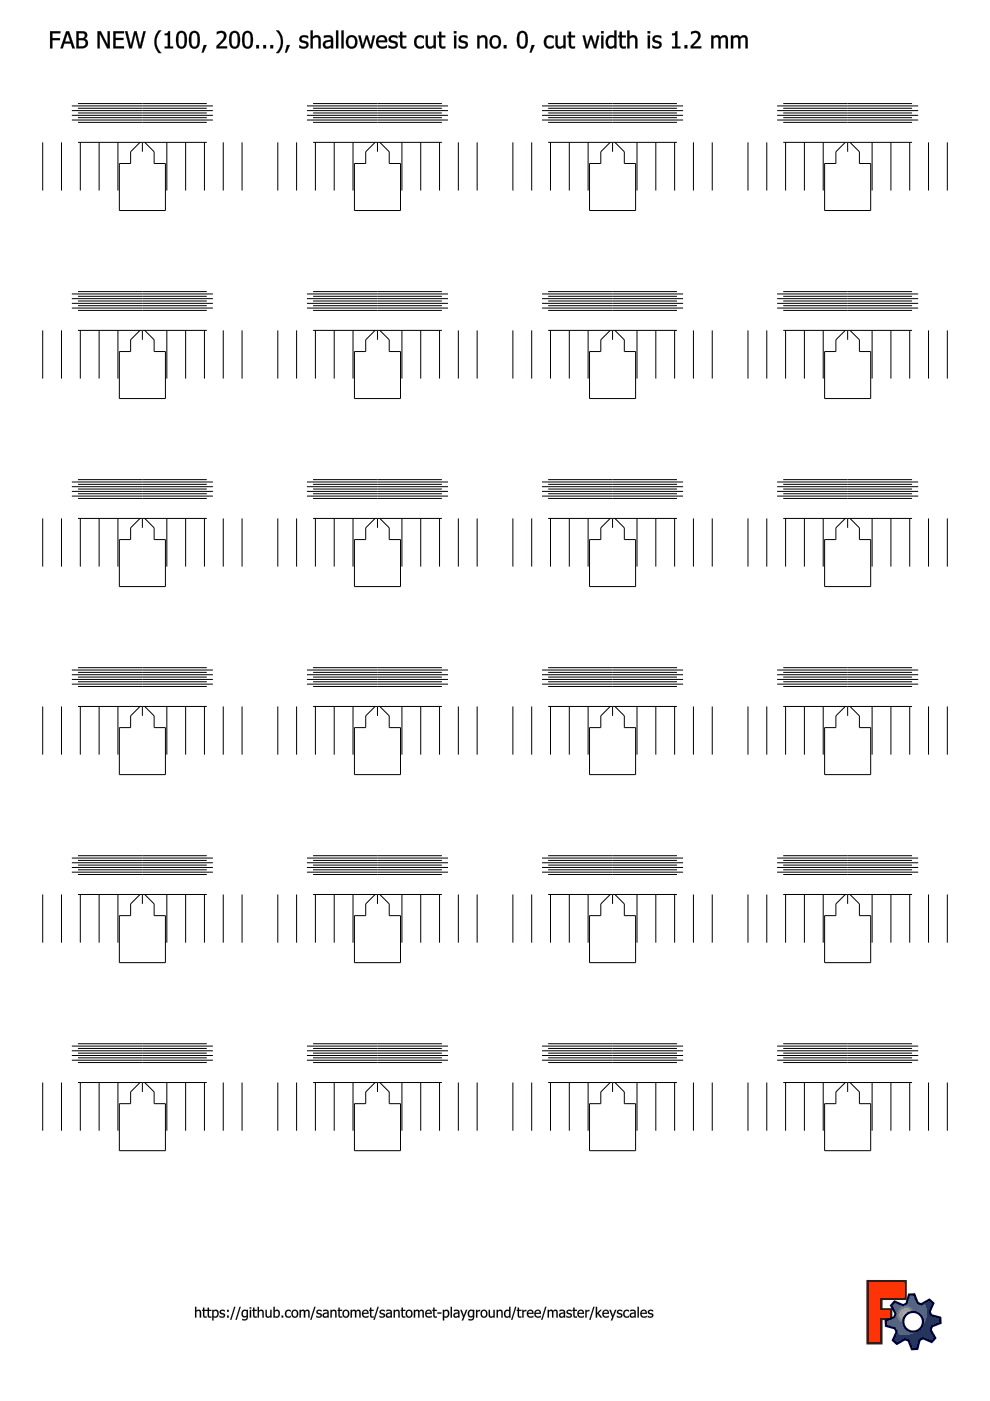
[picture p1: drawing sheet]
<svg xmlns="http://www.w3.org/2000/svg" width="210mm" height="297mm" viewBox="0 0 210 297" stroke-linecap="round" stroke-linejoin="round" font-family="sans-serif">
<g fill="#000">
<path d="M183.9 271.6h8.1v3.8h-5.1v2.2h2.1v2h-2.1v5.2h-3z" fill-rule="evenodd"/>
<path d="M189.7 275.9l-.8 .9 1 1.7-.3 .8-1.8 .7v1.1l2 .5 .3 .8-.8 1.8 .9 .7 1.7-1 .7 .3 .7 1.9 1.2-.1 .5-1.9 .7-.4 1.8 .8 .8-.8-1-1.7 .3-.8 1.8-.7v-1.1l-1.9-.6-.4-.7 .8-1.8-.8-.8-1.8 1-.7-.2-.7-1.9-1.2 .1-.5 1.9-.7 .3zM191.5 280.2a2.1 2.1 0 0 1 4.2 0 2.1 2.1 0 0 1-4.2 0z" fill-rule="evenodd"/>
</g>
<path d="M183.9 271.6h8.1v3.8h-5.1v2.2h2.1v2h-2.1v5.2h-3z" fill="none" stroke="#370700" stroke-width=".45"/>
<g fill="none" stroke="#000137" stroke-width=".45">
<path d="M189.7 275.9l1.8 .8 .7-.3 .5-1.9 1.2-.1 .7 1.9 .7 .2 1.8-1 .8 .8-.8 1.8 .4 .7 1.9 .6v1.1l-1.8 .7-.3 .8 1 1.7-.8 .8-1.8-.8-.7 .4-.5 1.9-1.2 .1-.7-1.9-.7-.3-1.7 1-.9-.7 .8-1.8-.3-.8-2-.5v-1.1l1.8-.7 .3-.8-1-1.7z"/>
<circle cx="193.6" cy="280.2" r="2.08"/>
</g>
<g fill="none" stroke="#000" stroke-width=".21">
<path d="M9.1 30.2v10.2M13 30.2v10.2M15.2 22.5h29.9M15.2 23.5h29.9M15.2 24.5h29.9M15.2 25.4h29.9M16.5 30.2h27.3M16.5 22h27.3M16.5 23h27.3M16.5 24h27.3M16.5 24.9h27.3M16.5 25.9h27.3"/>
<path d="M17 30.2v10.2M21 30.2v10.2M25 30.2v10.2M29.7 30.2l-2 2v2.5h-2.4v9.9h9.8v-9.9h-2.4v-2.5l-2-2M30.2 30.2v2M35.4 30.2v10.2M39.4 30.2v10.2M43.3 30.2v10.2M47.3 30.2v10.2M51.3 30.2v10.2M58.9 30.2v10.2M62.9 30.2v10.2"/>
<path d="M65.1 22.5h29.9M65.1 23.5h29.9M65.1 24.5h29.9M65.1 25.4h29.9M66.4 30.2h27.3M66.4 22h27.3M66.4 23h27.3M66.4 24h27.3M66.4 24.9h27.3M66.4 25.9h27.3M66.9 30.2v10.2M70.9 30.2v10.2"/>
<path d="M74.8 30.2v10.2M79.5 30.2l-2 2v2.5h-2.4v9.9h9.8v-9.9h-2.4v-2.5l-2-2M80 30.2v2M85.2 30.2v10.2M89.2 30.2v10.2M93.2 30.2v10.2M97.2 30.2v10.2M101.2 30.2v10.2M108.7 30.2v10.2M112.7 30.2v10.2M114.9 22.5h29.9M114.9 23.5h29.9"/>
<path d="M114.9 24.5h29.9M114.9 25.4h29.9M116.2 30.2h27.3M116.2 22h27.3M116.2 23h27.3M116.2 24h27.3M116.2 24.9h27.3M116.2 25.9h27.3M116.7 30.2v10.2M120.7 30.2v10.2M124.7 30.2v10.2M129.4 30.2l-2 2v2.5h-2.4v9.9h9.8v-9.9h-2.4v-2.5l-2-2"/>
<path d="M129.9 30.2v2M135.1 30.2v10.2M139 30.2v10.2M143 30.2v10.2M147 30.2v10.2M151 30.2v10.2M158.6 30.2v10.2M162.6 30.2v10.2M164.8 22.5h29.9M164.8 23.5h29.9M164.8 24.5h29.9M164.8 25.4h29.9"/>
<path d="M166.1 30.2h27.3M166.1 22h27.3M166.1 23h27.3M166.1 24h27.3M166.1 24.9h27.3M166.1 25.9h27.3M166.6 30.2v10.2M170.6 30.2v10.2M174.5 30.2v10.2M179.2 30.2l-2 2v2.5h-2.4v9.9h9.8v-9.9h-2.4v-2.5l-2-2M179.7 30.2v2M184.9 30.2v10.2"/>
<path d="M188.9 30.2v10.2M192.9 30.2v10.2M196.9 30.2v10.2M200.9 30.2v10.2M9.1 70v10.3M13 70v10.3M15.2 62.3h29.9M15.2 63.3h29.9M15.2 64.3h29.9M15.2 65.3h29.9M16.5 70h27.3M16.5 61.8h27.3"/>
<path d="M16.5 62.8h27.3M16.5 63.8h27.3M16.5 64.8h27.3M16.5 65.8h27.3M17 70v10.3M21 70v10.3M25 70v10.3M29.7 70l-2 2v2.5h-2.4v10h9.8v-10h-2.4v-2.5l-2-2M30.2 70v2M35.4 70v10.3M39.4 70v10.3M43.3 70v10.3"/>
<path d="M47.3 70v10.3M51.3 70v10.3M58.9 70v10.3M62.9 70v10.3M65.1 62.3h29.9M65.1 63.3h29.9M65.1 64.3h29.9M65.1 65.3h29.9M66.4 70h27.3M66.4 61.8h27.3M66.4 62.8h27.3M66.4 63.8h27.3"/>
<path d="M66.4 64.8h27.3M66.4 65.8h27.3M66.9 70v10.3M70.9 70v10.3M74.8 70v10.3M79.5 70l-2 2v2.5h-2.4v10h9.8v-10h-2.4v-2.5l-2-2M80 70v2M85.2 70v10.3M89.2 70v10.3M93.2 70v10.3M97.2 70v10.3M101.2 70v10.3"/>
<path d="M108.7 70v10.3M112.7 70v10.3M114.9 62.3h29.9M114.9 63.3h29.9M114.9 64.3h29.9M114.9 65.3h29.9M116.2 70h27.3M116.2 61.8h27.3M116.2 62.8h27.3M116.2 63.8h27.3M116.2 64.8h27.3M116.2 65.8h27.3"/>
<path d="M116.7 70v10.3M120.7 70v10.3M124.7 70v10.3M129.4 70l-2 2v2.5h-2.4v10h9.8v-10h-2.4v-2.5l-2-2M129.9 70v2M135.1 70v10.3M139 70v10.3M143 70v10.3M147 70v10.3M151 70v10.3M158.6 70v10.3M162.6 70v10.3"/>
<path d="M164.8 62.3h29.9M164.8 63.3h29.9M164.8 64.3h29.9M164.8 65.3h29.9M166.1 70h27.3M166.1 61.8h27.3M166.1 62.8h27.3M166.1 63.8h27.3M166.1 64.8h27.3M166.1 65.8h27.3M166.6 70v10.3M170.6 70v10.3"/>
<path d="M174.5 70v10.3M179.2 70l-2 2v2.5h-2.4v10h9.8v-10h-2.4v-2.5l-2-2M179.7 70v2M184.9 70v10.3M188.9 70v10.3M192.9 70v10.3M196.9 70v10.3M200.9 70v10.3M9.1 109.9v10.2M13 109.9v10.2M15.2 102.2h29.9M15.2 103.2h29.9"/>
<path d="M15.2 104.2h29.9M15.2 105.2h29.9M16.5 109.9h27.3M16.5 101.7h27.3M16.5 102.7h27.3M16.5 103.7h27.3M16.5 104.7h27.3M16.5 105.7h27.3M17 109.9v10.2M21 109.9v10.2M25 109.9v10.2M29.7 109.9l-2 2v2.5h-2.4v10h9.8v-10h-2.4v-2.5l-2-2"/>
<path d="M30.2 109.9v2M35.4 109.9v10.2M39.4 109.9v10.2M43.3 109.9v10.2M47.3 109.9v10.2M51.3 109.9v10.2M58.9 109.9v10.2M62.9 109.9v10.2M65.1 102.2h29.9M65.1 103.2h29.9M65.1 104.2h29.9M65.1 105.2h29.9"/>
<path d="M66.4 109.9h27.3M66.4 101.7h27.3M66.4 102.7h27.3M66.4 103.7h27.3M66.4 104.7h27.3M66.4 105.7h27.3M66.9 109.9v10.2M70.9 109.9v10.2M74.8 109.9v10.2M79.5 109.9l-2 2v2.5h-2.4v10h9.8v-10h-2.4v-2.5l-2-2M80 109.9v2M85.2 109.9v10.2"/>
<path d="M89.2 109.9v10.2M93.2 109.9v10.2M97.2 109.9v10.2M101.2 109.9v10.2M108.7 109.9v10.2M112.7 109.9v10.2M114.9 102.2h29.9M114.9 103.2h29.9M114.9 104.2h29.9M114.9 105.2h29.9M116.2 109.9h27.3M116.2 101.7h27.3"/>
<path d="M116.2 102.7h27.3M116.2 103.7h27.3M116.2 104.7h27.3M116.2 105.7h27.3M116.7 109.9v10.2M120.7 109.9v10.2M124.7 109.9v10.2M129.4 109.9l-2 2v2.5h-2.4v10h9.8v-10h-2.4v-2.5l-2-2M129.9 109.9v2M135.1 109.9v10.2M139 109.9v10.2M143 109.9v10.2"/>
<path d="M147 109.9v10.2M151 109.9v10.2M158.6 109.9v10.2M162.6 109.9v10.2M164.8 102.2h29.9M164.8 103.2h29.9M164.8 104.2h29.9M164.8 105.2h29.9M166.1 109.9h27.3M166.1 101.7h27.3M166.1 102.7h27.3M166.1 103.7h27.3"/>
<path d="M166.1 104.7h27.3M166.1 105.7h27.3M166.6 109.9v10.2M170.6 109.9v10.2M174.5 109.9v10.2M179.2 109.9l-2 2v2.5h-2.4v10h9.8v-10h-2.4v-2.5l-2-2M179.7 109.9v2M184.9 109.9v10.2M188.9 109.9v10.2M192.9 109.9v10.2M196.9 109.9v10.2M200.9 109.9v10.2"/>
<path d="M9.1 149.8v10.2M13 149.8v10.2M15.2 142.1h29.9M15.2 143.1h29.9M15.2 144.1h29.9M15.2 145h29.9M16.5 149.8h27.3M16.5 141.6h27.3M16.5 142.6h27.3M16.5 143.6h27.3M16.5 144.5h27.3M16.5 145.5h27.3"/>
<path d="M17 149.8v10.2M21 149.8v10.2M25 149.8v10.2M29.7 149.8l-2 2v2.5h-2.4v9.9h9.8v-9.9h-2.4v-2.5l-2-2M30.2 149.8v2M35.4 149.8v10.2M39.4 149.8v10.2M43.3 149.8v10.2M47.3 149.8v10.2M51.3 149.8v10.2M58.9 149.8v10.2M62.9 149.8v10.2"/>
<path d="M65.1 142.1h29.9M65.1 143.1h29.9M65.1 144.1h29.9M65.1 145h29.9M66.4 149.8h27.3M66.4 141.6h27.3M66.4 142.6h27.3M66.4 143.6h27.3M66.4 144.5h27.3M66.4 145.5h27.3M66.9 149.8v10.2M70.9 149.8v10.2"/>
<path d="M74.8 149.8v10.2M79.5 149.8l-2 2v2.5h-2.4v9.9h9.8v-9.9h-2.4v-2.5l-2-2M80 149.8v2M85.2 149.8v10.2M89.2 149.8v10.2M93.2 149.8v10.2M97.2 149.8v10.2M101.2 149.8v10.2M108.7 149.8v10.2M112.7 149.8v10.2M114.9 142.1h29.9M114.9 143.1h29.9"/>
<path d="M114.9 144.1h29.9M114.9 145h29.9M116.2 149.8h27.3M116.2 141.6h27.3M116.2 142.6h27.3M116.2 143.6h27.3M116.2 144.5h27.3M116.2 145.5h27.3M116.7 149.8v10.2M120.7 149.8v10.2M124.7 149.8v10.2M129.4 149.8l-2 2v2.5h-2.4v9.9h9.8v-9.9h-2.4v-2.5l-2-2"/>
<path d="M129.9 149.8v2M135.1 149.8v10.2M139 149.8v10.2M143 149.8v10.2M147 149.8v10.2M151 149.8v10.2M158.6 149.8v10.2M162.6 149.8v10.2M164.8 142.1h29.9M164.8 143.1h29.9M164.8 144.1h29.9M164.8 145h29.9"/>
<path d="M166.1 149.8h27.3M166.1 141.6h27.3M166.1 142.6h27.3M166.1 143.6h27.3M166.1 144.5h27.3M166.1 145.5h27.3M166.6 149.8v10.2M170.6 149.8v10.2M174.5 149.8v10.2M179.2 149.8l-2 2v2.5h-2.4v9.9h9.8v-9.9h-2.4v-2.5l-2-2M179.7 149.8v2M184.9 149.8v10.2"/>
<path d="M188.9 149.8v10.2M192.9 149.8v10.2M196.9 149.8v10.2M200.9 149.8v10.2M9.1 189.6v10.3M13 189.6v10.3M15.2 181.9h29.9M15.2 182.9h29.9M15.2 183.9h29.9M15.2 184.9h29.9M16.5 189.6h27.3M16.5 181.4h27.3"/>
<path d="M16.5 182.4h27.3M16.5 183.4h27.3M16.5 184.4h27.3M16.5 185.4h27.3M17 189.6v10.3M21 189.6v10.3M25 189.6v10.3M29.7 189.6l-2 2v2.5h-2.4v10h9.8v-10h-2.4v-2.5l-2-2M30.2 189.6v2M35.4 189.6v10.3M39.4 189.6v10.3M43.3 189.6v10.3"/>
<path d="M47.3 189.6v10.3M51.3 189.6v10.3M58.9 189.6v10.3M62.9 189.6v10.3M65.1 181.9h29.9M65.1 182.9h29.9M65.1 183.9h29.9M65.1 184.9h29.9M66.4 189.6h27.3M66.4 181.4h27.3M66.4 182.4h27.3M66.4 183.4h27.3"/>
<path d="M66.4 184.4h27.3M66.4 185.4h27.3M66.9 189.6v10.3M70.9 189.6v10.3M74.8 189.6v10.3M79.5 189.6l-2 2v2.5h-2.4v10h9.8v-10h-2.4v-2.5l-2-2M80 189.6v2M85.2 189.6v10.3M89.2 189.6v10.3M93.2 189.6v10.3M97.2 189.6v10.3M101.2 189.6v10.3"/>
<path d="M108.7 189.6v10.3M112.7 189.6v10.3M114.9 181.9h29.9M114.9 182.9h29.9M114.9 183.9h29.9M114.9 184.9h29.9M116.2 189.6h27.3M116.2 181.4h27.3M116.2 182.4h27.3M116.2 183.4h27.3M116.2 184.4h27.3M116.2 185.4h27.3"/>
<path d="M116.7 189.6v10.3M120.7 189.6v10.3M124.7 189.6v10.3M129.4 189.6l-2 2v2.5h-2.4v10h9.8v-10h-2.4v-2.5l-2-2M129.9 189.6v2M135.1 189.6v10.3M139 189.6v10.3M143 189.6v10.3M147 189.6v10.3M151 189.6v10.3M158.6 189.6v10.3M162.6 189.6v10.3"/>
<path d="M164.8 181.9h29.9M164.8 182.9h29.9M164.8 183.9h29.9M164.8 184.9h29.9M166.1 189.6h27.3M166.1 181.4h27.3M166.1 182.4h27.3M166.1 183.4h27.3M166.1 184.4h27.3M166.1 185.4h27.3M166.6 189.6v10.3M170.6 189.6v10.3"/>
<path d="M174.5 189.6v10.3M179.2 189.6l-2 2v2.5h-2.4v10h9.8v-10h-2.4v-2.5l-2-2M179.7 189.6v2M184.9 189.6v10.3M188.9 189.6v10.3M192.9 189.6v10.3M196.9 189.6v10.3M200.9 189.6v10.3M9.1 229.5v10.2M13 229.5v10.2M15.2 221.8h29.9M15.2 222.8h29.9"/>
<path d="M15.2 223.8h29.9M15.2 224.8h29.9M16.5 229.5h27.3M16.5 221.3h27.3M16.5 222.3h27.3M16.5 223.3h27.3M16.5 224.3h27.3M16.5 225.3h27.3M17 229.5v10.2M21 229.5v10.2M25 229.5v10.2M29.7 229.5l-2 2v2.5h-2.4v10h9.8v-10h-2.4v-2.5l-2-2"/>
<path d="M30.2 229.5v2M35.4 229.5v10.2M39.4 229.5v10.2M43.3 229.5v10.2M47.3 229.5v10.2M51.3 229.5v10.2M58.9 229.5v10.2M62.9 229.5v10.2M65.1 221.8h29.9M65.1 222.8h29.9M65.1 223.8h29.9M65.1 224.8h29.9"/>
<path d="M66.4 229.5h27.3M66.4 221.3h27.3M66.4 222.3h27.3M66.4 223.3h27.3M66.4 224.3h27.3M66.4 225.3h27.3M66.9 229.5v10.2M70.9 229.5v10.2M74.8 229.5v10.2M79.5 229.5l-2 2v2.5h-2.4v10h9.8v-10h-2.4v-2.5l-2-2M80 229.5v2M85.2 229.5v10.2"/>
<path d="M89.2 229.5v10.2M93.2 229.5v10.2M97.2 229.5v10.2M101.2 229.5v10.2M108.7 229.5v10.2M112.7 229.5v10.2M114.9 221.8h29.9M114.9 222.8h29.9M114.9 223.8h29.9M114.9 224.8h29.9M116.2 229.5h27.3M116.2 221.3h27.3"/>
<path d="M116.2 222.3h27.3M116.2 223.3h27.3M116.2 224.3h27.3M116.2 225.3h27.3M116.7 229.5v10.2M120.7 229.5v10.2M124.7 229.5v10.2M129.4 229.5l-2 2v2.5h-2.4v10h9.8v-10h-2.4v-2.5l-2-2M129.9 229.5v2M135.1 229.5v10.2M139 229.5v10.2M143 229.5v10.2"/>
<path d="M147 229.5v10.2M151 229.5v10.2M158.6 229.5v10.2M162.6 229.5v10.2M164.8 221.8h29.9M164.8 222.8h29.9M164.8 223.8h29.9M164.8 224.8h29.9M166.1 229.5h27.3M166.1 221.3h27.3M166.1 222.3h27.3M166.1 223.3h27.3"/>
<path d="M166.1 224.3h27.3M166.1 225.3h27.3M166.6 229.5v10.2M170.6 229.5v10.2M174.5 229.5v10.2M179.2 229.5l-2 2v2.5h-2.4v10h9.8v-10h-2.4v-2.5l-2-2M179.7 229.5v2M184.9 229.5v10.2M188.9 229.5v10.2M192.9 229.5v10.2M196.9 229.5v10.2M200.9 229.5v10.2"/>
</g>
<g fill="#000">
<path d="M10.6 6.6h2.2v.5h-1.7v1h1.6v.4h-1.6v1.7h-.5zM14 6.6h.6l1.3 3.6h-.6l-.3-1h-1.4l-.3 1h-.5zM14.3 7.1l-.5 1.7h1.1zM16.2 6.6h1a.91 .91 0 0 1 1.1 .3 .91 .91 0 0 1 0 1.1l-.3 .2a1.08 1.08 0 0 1 .6 1.4 1.08 1.08 0 0 1-1.4 .6h-1zM16.7 7v1.1h.5a.58 .58 0 0 0 .8-.6 .58 .58 0 0 0-.9-.5zM16.7 8.5v1.3a1.25 1.25 0 0 0 1.4-.5 .69 .69 0 0 0-.2-.7 .69 .69 0 0 0-.7-.1zM20.7 6.6h.7l1.4 2.9v-2.9h.5v3.6h-.6l-1.6-3.1v3.1h-.4zM24 6.6h2.3v.5h-1.8v.9h1.7v.5h-1.7v1.3h1.8v.4h-2.3zM26.5 6.6h.5l.7 3 .8-3h.5l.7 3.1 .7-3.1h.5l-.9 3.6h-.6l-.7-3-.7 3h-.6zM33.7 6.5h.5a3.3 3.3 0 0 0 0 4.8h-.5a3.6 3.6 0 0 1 0-4.8zM34.9 7.1l.6-.1 .2-.4h.3v3.3h.7v.3h-1.8v-.3h.7v-2.5h-.7zM37.8 6.8a1.16 1.16 0 0 1 1.3-.1 1.16 1.16 0 0 1 .5 1.3 1.86 1.86 0 0 1-.8 2.3 1.19 1.19 0 0 1-1.5-1.4l.1-1.3zM38.1 7a3.1 3.1 0 0 0 0 2.8 .73 .73 0 0 0 .8-.1 .73 .73 0 0 0 .2-.8v-.7a.85 .85 0 0 0-.1-.9 .85 .85 0 0 0-.9-.3zM40.5 6.8a1.16 1.16 0 0 1 1.4-.1 1.16 1.16 0 0 1 .5 1.3 1.86 1.86 0 0 1-.9 2.3 1.19 1.19 0 0 1-1.4-1.4v-1.3zM40.9 7a3.1 3.1 0 0 0 0 2.8 .73 .73 0 0 0 .8-.1 .73 .73 0 0 0 .2-.8v-.7a.85 .85 0 0 0-.2-.9 .85 .85 0 0 0-.8-.3zM43.2 9.6h.6l-.7 1.5h-.3zM46 6.8l.1-.1a1.22 1.22 0 0 1 1.8 .3 1.22 1.22 0 0 1-.4 1.7l-1.1 1.1h1.7v.4h-2.2v-.5l.6-.5a1.81 1.81 0 0 0 .9-2l-.5-.2-.9 .3zM49 6.8a1.16 1.16 0 0 1 1.4-.1 1.16 1.16 0 0 1 .5 1.3 1.86 1.86 0 0 1-.9 2.3 1.19 1.19 0 0 1-1.4-1.4l.1-1.3zM49.4 7a3.1 3.1 0 0 0 0 2.8 .73 .73 0 0 0 .8-.1 .73 .73 0 0 0 .2-.8v-.7a.85 .85 0 0 0-.1-.9 .85 .85 0 0 0-.9-.3zM51.8 6.8a1.16 1.16 0 0 1 1.3-.1 1.16 1.16 0 0 1 .5 1.3 1.86 1.86 0 0 1-.8 2.3 1.19 1.19 0 0 1-1.5-1.4l.1-1.3zM52.2 7a3.1 3.1 0 0 0-.1 2.8 .73 .73 0 0 0 .9-.1 .73 .73 0 0 0 .1-.8v-.7a.85 .85 0 0 0-.1-.9 .85 .85 0 0 0-.8-.3zM54.3 9.6h.6v.6h-.6zM55.8 9.6h.6v.6h-.6zM57.3 9.6h.6v.6h-.6zM58.5 6.5h.6a3.6 3.6 0 0 1 0 4.8h-.6a3.3 3.3 0 0 0 0-4.8zM60.9 9.6h.6l-.7 1.5h-.4zM63.7 7.7a1.59 1.59 0 0 1 1.6 0v.5a.87 .87 0 0 0-1.4 0l.1 .3 .4 .2a.87 .87 0 0 1 1 .9 .87 .87 0 0 1-1.2 .7l-.8-.2v-.5a1.05 1.05 0 0 0 1.5 0 .7 .7 0 0 0-.8-.6 .75 .75 0 0 1-.6-.5 .75 .75 0 0 1 .2-.8zM65.9 6.5h.4v1.3a.93 .93 0 0 1 1.1-.3 .93 .93 0 0 1 .6 1v1.7h-.5v-1.5a.66 .66 0 0 0-.3-.8 .66 .66 0 0 0-.9 .3v2h-.4zM69.1 9.1a.57 .57 0 0 0 .1 .8 .57 .57 0 0 0 .8-.2l.2-.1v-.8zM68.7 7.6l.7-.1a.97 .97 0 0 1 1.2 .9v1.8h-.4v-.2a.93 .93 0 0 1-1.7-.2 .93 .93 0 0 1 1-1.3h.7a.71 .71 0 0 0-.5-.7 .71 .71 0 0 0-.7 .2l-.3 .1zM71.3 6.5h.4v3.7h-.4zM72.4 6.5h.5v3.7h-.5zM73.7 7.8a1.27 1.27 0 0 1 1.6-.1 1.27 1.27 0 0 1 .5 1.5 1.25 1.25 0 0 1-1.6 1.1 1.25 1.25 0 0 1-.8-1.7zM74 8.1a1.18 1.18 0 0 0 .6 1.8 1.1 1.1 0 0 0 .7-1 1.1 1.1 0 0 0-.7-1.1zM76 7.5h.4l.5 2.1 .7-2.1h.3l.7 2.1 .5-2.1h.4l-.7 2.7h-.4l-.7-2-.6 2h-.4zM80.1 7.8a1.16 1.16 0 0 1 1.4-.2 1.16 1.16 0 0 1 .6 1.3h-1.9a1.07 1.07 0 0 0 .7 .9 1.07 1.07 0 0 0 1.1-.2v.5a1.49 1.49 0 0 1-2-.2 1.49 1.49 0 0 1 .1-2.1zM80.4 8l-.2 .6h1.4a.69 .69 0 0 0-.4-.7 .69 .69 0 0 0-.8 .1zM82.7 7.7a1.59 1.59 0 0 1 1.6 0l-.1 .5a.87 .87 0 0 0-1.3 0l.1 .3 .4 .2a.87 .87 0 0 1 .9 .9 .87 .87 0 0 1-1.2 .7l-.7-.2v-.5a1.05 1.05 0 0 0 1.5 0 .7 .7 0 0 0-.9-.6 .75 .75 0 0 1-.6-.5 .75 .75 0 0 1 .3-.8zM84.8 6.7h.5v.8h.8v.4h-.8v1.3a.53 .53 0 0 0 .2 .6 .53 .53 0 0 0 .6 0v.4a.87 .87 0 0 1-1.3-.8v-1.5h-.3v-.4h.3zM88.2 7.8a1.42 1.42 0 0 1 1.7-.1v.5a.98 .98 0 0 0-1.4-.1 .98 .98 0 0 0-.1 1.3 .91 .91 0 0 0 1.5 .2v.5a1.4 1.4 0 0 1-1.8-.2 1.4 1.4 0 0 1-.1-1.8zM90.3 7.5h.4v1.6a.66 .66 0 0 0 .4 .8 .66 .66 0 0 0 .8-.3v-2.1h.5v2.7h-.5v-.3a.92 .92 0 0 1-1.1 .4 .92 .92 0 0 1-.5-1zM93.1 6.7h.5v.8h.8v.4h-.8v1.3a.53 .53 0 0 0 .1 .6 .53 .53 0 0 0 .7 0v.4a.87 .87 0 0 1-1.3-.8v-1.5h-.3v-.4h.3zM96.3 7.5h.4v2.7h-.4zM96.2 6.6h.6v.5h-.6zM97.5 7.7a1.59 1.59 0 0 1 1.6 0v.5a.87 .87 0 0 0-1.4 0l.1 .3 .4 .2a.87 .87 0 0 1 1 .9 .87 .87 0 0 1-1.2 .7l-.8-.2v-.5a1.05 1.05 0 0 0 1.5 0 .7 .7 0 0 0-.9-.6 .75 .75 0 0 1-.5-.5 .75 .75 0 0 1 .2-.8zM101.2 7.5h.5v.3a.93 .93 0 0 1 1-.3 .93 .93 0 0 1 .6 1v1.7h-.4v-1.5a.66 .66 0 0 0-.4-.8 .66 .66 0 0 0-.8 .3v2h-.5zM104.1 7.8a1.27 1.27 0 0 1 1.6-.1 1.27 1.27 0 0 1 .5 1.5 1.25 1.25 0 0 1-1.6 1.1 1.25 1.25 0 0 1-.8-1.7zM104.5 8.1a1.18 1.18 0 0 0 .5 1.8 1.1 1.1 0 0 0 .8-1 1.1 1.1 0 0 0-.8-1.1zM106.8 9.6h.6v.6h-.6zM110 6.8a1.16 1.16 0 0 1 1.4-.1 1.16 1.16 0 0 1 .5 1.3 1.86 1.86 0 0 1-.9 2.3 1.19 1.19 0 0 1-1.4-1.4l.1-1.3zM110.4 7a3.1 3.1 0 0 0 0 2.8 .73 .73 0 0 0 .8-.1 .73 .73 0 0 0 .2-.8v-.7a.85 .85 0 0 0-.1-.9 .85 .85 0 0 0-.9-.3zM112.7 9.6h.6l-.6 1.5h-.4zM115.7 7.8a1.42 1.42 0 0 1 1.7-.1v.5a.98 .98 0 0 0-1.4-.1 .98 .98 0 0 0-.1 1.3 .91 .91 0 0 0 1.5 .2v.5a1.4 1.4 0 0 1-1.8-.2 1.4 1.4 0 0 1-.1-1.8zM117.8 7.5h.4v1.6a.66 .66 0 0 0 .4 .8 .66 .66 0 0 0 .9-.3v-2.1h.4v2.7h-.4v-.3a.92 .92 0 0 1-1.1 .4 .92 .92 0 0 1-.6-1zM120.6 6.7h.5v.8h.8v.4h-.8v1.3a.53 .53 0 0 0 .2 .6 .53 .53 0 0 0 .6 0v.4a.87 .87 0 0 1-1.3-.8v-1.5h-.3v-.4h.3zM123.5 7.5h.5l.5 2.1 .6-2.1h.4l.7 2.1 .4-2.1h.5l-.7 2.7h-.4l-.7-2-.7 2h-.4zM127.5 7.5h.4v2.7h-.4zM127.4 6.6h.6v.5h-.6zM128.9 7.7a1.13 1.13 0 0 1 1.3-.1v-1.1h.5v3.7h-.5v-.2a1.08 1.08 0 0 1-1.3 .2 1.08 1.08 0 0 1-.5-1.3l.1-.6zM129.1 8.1a1.15 1.15 0 0 0 .4 1.8l.7-.3v-1.6l-.6-.1zM131.4 6.7h.4v.8h.9v.4h-.9v1.3a.53 .53 0 0 0 .2 .6 .53 .53 0 0 0 .7 0v.4a.87 .87 0 0 1-1.3-.8v-1.5h-.3v-.4h.3zM133 6.5h.5v1.3a.93 .93 0 0 1 1-.3 .93 .93 0 0 1 .6 1v1.7h-.4v-1.5a.66 .66 0 0 0-.4-.8 .66 .66 0 0 0-.8 .3v2h-.5zM137.3 7.5h.5v2.7h-.5zM137.3 6.6h.5v.5h-.5zM138.6 7.7a1.59 1.59 0 0 1 1.6 0v.5a.87 .87 0 0 0-1.4 0l.1 .3 .4 .2a.87 .87 0 0 1 1 .9 .87 .87 0 0 1-1.3 .7l-.7-.2v-.5a1.05 1.05 0 0 0 1.5 0 .7 .7 0 0 0-.9-.6 .75 .75 0 0 1-.6-.5 .75 .75 0 0 1 .3-.8zM142.5 7.1l.5-.1 .2-.4h.4v3.3h.7v.3h-1.8v-.3h.6v-2.5h-.6zM145.1 9.6h.6v.6h-.6zM146.5 6.8l.1-.1a1.22 1.22 0 0 1 1.8 .3 1.22 1.22 0 0 1-.4 1.7l-1.1 1.1h1.8v.4h-2.3v-.5l.6-.5a1.81 1.81 0 0 0 .9-2l-.5-.2-.9 .3zM150.8 7.5h.5v.3a.84 .84 0 0 1 1.4 .1 .87 .87 0 0 1 1.1-.4 .87 .87 0 0 1 .5 1v1.7h-.4v-1.5a.57 .57 0 0 0-.4-.8 .57 .57 0 0 0-.7 .6v1.7h-.5v-1.5a.59 .59 0 0 0-.3-.8 .59 .59 0 0 0-.7 .3v2h-.5zM155 7.5h.4v.3a.84 .84 0 0 1 1.5 .1 .87 .87 0 0 1 1-.4 .87 .87 0 0 1 .6 1v1.7h-.4v-1.5a.57 .57 0 0 0-.4-.8 .57 .57 0 0 0-.7 .6v1.7h-.5v-1.5a.59 .59 0 0 0-.3-.8 .59 .59 0 0 0-.8 .3v2h-.4z"/>
<path d="M10.6 6.6h2.2v.5h-1.7v1h1.6v.4h-1.6v1.8h-.5zM10.6 6.6v3.6h.5v-1.7h1.6v-.4h-1.6v-1.1l1.7 .1v-.5zM14 6.6h.7l1.2 3.7h-.6l-.3-1.1h-1.4l-.3 1.1h-.5zM14 6.6l-1.2 3.6h.5l.3-1h1.4l.3 1h.6l-1.3-3.6zM14.3 7.1l-.5 1.7h1.1zM14.3 7l.6 1.8h-1.2zM16.2 6.6h1a.93 .93 0 0 1 1.1 .3 .93 .93 0 0 1 0 1.1l-.3 .2a.97 .97 0 0 1 .4 1.7l-.7 .3-1.5 .1zM16.2 6.6v3.6h1a1.07 1.07 0 0 0 1.4-.6 1.07 1.07 0 0 0-.6-1.4 .82 .82 0 0 0 .1-1.4zM16.7 7v1.1l1.1-.1a.57 .57 0 0 0 0-.9zM16.7 7h.4a.6 .6 0 0 1 .9 .5 .6 .6 0 0 1-.8 .6h-.5zM16.7 8.5v1.3l1.2-.1a.64 .64 0 0 0 .2-.7 .64 .64 0 0 0-.5-.5zM16.7 8.5l1.2 .1a.76 .76 0 0 1 .1 1 .76 .76 0 0 1-.9 .3h-.4zM20.7 6.6h.7l1.4 2.9v-2.9h.5v3.7h-.6l-1.6-3.2 .1 3.2h-.5zM20.7 6.6v3.6h.4l.1-3.1 1.5 3.1h.6v-3.6h-.5v2.9l-1.4-2.9zM24 6.6h2.3v.5h-1.8v.9h1.7v.5h-1.7v1.3h1.8v.5h-2.3zM24 6.6v3.6h2.3v-.4h-1.8v-1.4h1.7v-.4l-1.7 .1v-1.1l1.8 .1v-.5zM26.5 6.6h.5l.7 3 .7-3h.6l.7 3.1 .7-3.1h.5l-.9 3.7h-.6l-.7-3.1-.7 3.1h-.6zM26.5 6.6l.9 3.6h.6l.7-3 .7 3h.6l.9-3.6h-.5l-.7 3.1-.7-3.1h-.5l-.8 3-.7-3zM33.6 6.4h.6l-.7 1-.3 .9v1.1l.3 .9 .7 .9-.5 .1a3.6 3.6 0 0 1-.1-4.9zM33.7 6.5a3.8 3.8 0 0 0-.9 2.4 3.4 3.4 0 0 0 .9 2.3h.5a3.2 3.2 0 0 1-.3-4.5l.3-.2zM34.9 7.1a.59 .59 0 0 0 .8-.5h.4l-.1 3.3h.7v.4h-1.8v-.4h.7v-2.5l-.7 .1zM34.9 7.1v.3h.7v2.5h-.7v.3h1.8v-.3h-.7v-3.3h-.3a.53 .53 0 0 1-.8 .5zM37.7 6.8a1.19 1.19 0 0 1 1.4-.1 1.19 1.19 0 0 1 .5 1.3 1.88 1.88 0 0 1-.8 2.3 1.21 1.21 0 0 1-1.5-1.4l.1-1.3zM37.8 6.8a2.95 2.95 0 0 0 .2 3.4 1.15 1.15 0 0 0 1.2-.1 1.15 1.15 0 0 0 .4-1.2 1.87 1.87 0 0 0-.8-2.3h-.6zM38.2 7.1l-.3 .2-.1 1.4a.83 .83 0 0 0 .2 .8 .83 .83 0 0 0 .8 .3 3 3 0 0 0 0-2.7zM38.1 7h.6l.3 .3 .2 1.1-.2 1.1a.56 .56 0 0 1-.5 .4 .56 .56 0 0 1-.6-.4l-.1-1.7zM40.5 6.8a1.19 1.19 0 0 1 1.4-.1 1.19 1.19 0 0 1 .5 1.3 1.88 1.88 0 0 1-.9 2.3 1.21 1.21 0 0 1-1.4-1.4v-1.3zM40.5 6.8a2.95 2.95 0 0 0 .2 3.4 1.15 1.15 0 0 0 1.2-.1 1.15 1.15 0 0 0 .4-1.2 1.87 1.87 0 0 0-.8-2.3h-.6zM40.9 7.1l-.2 .2-.1 1.4a.83 .83 0 0 0 .1 .8 .83 .83 0 0 0 .8 .3 3 3 0 0 0 0-2.7zM40.9 7h.5l.4 .3 .1 1.1-.1 1.1a.56 .56 0 0 1-.6 .4 .56 .56 0 0 1-.5-.4l-.1-1.7zM43.2 9.5h.7l-.7 1.7h-.5zM43.2 9.6l-.4 1.6 .3-.1 .7-1.5zM46 6.8a1.23 1.23 0 0 1 1.5-.1 1.23 1.23 0 0 1 .3 1.6l-1.4 1.5h1.8v.5h-2.3v-.6l.6-.6a1.79 1.79 0 0 0 .9-1.9l-.7-.2-.7 .3zM46 6.8v.5a.8 .8 0 0 1 1-.3 .8 .8 0 0 1 .5 1l-.5 .6-1.1 1.1v.5h2.2v-.4l-1.8 .1 1.1-1.2a1.19 1.19 0 0 0 .4-1.6 1.19 1.19 0 0 0-1.6-.4zM49 6.8a1.19 1.19 0 0 1 1.4-.1 1.19 1.19 0 0 1 .5 1.3 1.88 1.88 0 0 1-.9 2.3 1.21 1.21 0 0 1-1.4-1.4v-1.3zM49 6.8a2.95 2.95 0 0 0 .2 3.4 1.15 1.15 0 0 0 1.3-.1 1.15 1.15 0 0 0 .4-1.2 1.87 1.87 0 0 0-.9-2.3h-.5zM49.4 7.1l-.2 .2-.1 1.4a.83 .83 0 0 0 .1 .8 .83 .83 0 0 0 .9 .3 3 3 0 0 0 0-2.7zM49.4 7h.5l.4 .3 .1 1.1-.1 1.1a.56 .56 0 0 1-.6 .4 .56 .56 0 0 1-.5-.4l-.1-1.7zM51.8 6.8a1.19 1.19 0 0 1 1.3-.1 1.19 1.19 0 0 1 .5 1.3 1.88 1.88 0 0 1-.8 2.3 1.21 1.21 0 0 1-1.5-1.4l.1-1.3zM51.8 6.8a2.95 2.95 0 0 0 .2 3.4 1.15 1.15 0 0 0 1.2-.1 1.15 1.15 0 0 0 .4-1.2 1.87 1.87 0 0 0-.8-2.3h-.6zM52.2 7.1l-.3 .2-.1 1.4a.83 .83 0 0 0 .2 .8 .83 .83 0 0 0 .8 .3 3 3 0 0 0 0-2.7zM52.1 7h.6l.3 .3 .2 1.1-.2 1.1a.56 .56 0 0 1-.5 .4 .56 .56 0 0 1-.6-.4l-.1-1.7zM54.3 9.5h.6v.8h-.6zM54.3 9.6v.6h.6v-.6zM55.8 9.5h.6v.8h-.6zM55.8 9.6v.6h.6v-.6zM57.3 9.5h.6v.8h-.6zM57.3 9.6v.6h.6v-.6zM58.5 6.4h.6a3.6 3.6 0 0 1 0 4.9h-.6a3.3 3.3 0 0 0 0-4.9zM58.5 6.5a3.1 3.1 0 0 1 .7 3.8l-.7 .9 .6 .1a3.8 3.8 0 0 0 .9-2.4 3.5 3.5 0 0 0-.9-2.4zM60.8 9.5h.7l-.7 1.7h-.4zM60.9 9.6l-.5 1.6 .4-.1 .7-1.5zM63.7 7.7a1.58 1.58 0 0 1 1.6 0v.5a.88 .88 0 0 0-1.3 0v.3l.3 .1a.91 .91 0 0 1 1.1 1 .91 .91 0 0 1-1.2 .7l-.8-.2v-.6l.8 .4 .6-.1a.44 .44 0 0 0 0-.5 .44 .44 0 0 0-.5-.2 .82 .82 0 0 1-.8-.5 .82 .82 0 0 1 .2-.9zM63.8 7.7a.73 .73 0 0 0-.3 .8 .73 .73 0 0 0 .6 .5l.4 .1a.45 .45 0 0 1 .4 .7 .45 .45 0 0 1-.7 .1l-.8-.3v.5l.4 .1 .7 .1 .6-.2a.76 .76 0 0 0-.3-1.3l-.1-.1a.53 .53 0 0 1-.6-.2 .53 .53 0 0 1 0-.6 1.12 1.12 0 0 1 1.2 .3v-.5a1.57 1.57 0 0 0-1.5 0zM65.8 6.4h.5v1.4a.94 .94 0 0 1 1.1-.3 .94 .94 0 0 1 .6 1v1.8h-.5v-2.2a.73 .73 0 0 0-1.2 .1v2.1h-.5zM65.9 6.5v3.7h.4v-2a.68 .68 0 0 1 .9-.4 .68 .68 0 0 1 .4 .9l-.1 1.5h.5v-1.7a.92 .92 0 0 0-.6-1 .92 .92 0 0 0-1.1 .4v-1.4zM69.1 9.1a.54 .54 0 0 0 .1 .8 .54 .54 0 0 0 .8-.2l.2-.1v-.8l-.8 .1zM69 9.1l1.2-.3v.8a.72 .72 0 0 1-.7 .3 .72 .72 0 0 1-.6-.5zM68.7 7.6l.7-.2a1 1 0 0 1 1.2 1v1.9h-.5l.1-.3-.4 .2a.89 .89 0 0 1-1.3-.3 .89 .89 0 0 1 .5-1.2l1.2-.2-.1-.3a1.14 1.14 0 0 0-1.4-.1zM68.7 7.6v.5l.6-.2h.7l.2 .6h-.3a1.08 1.08 0 0 0-1.4 1.3l.2 .3a1.14 1.14 0 0 0 1.5-.2v.3h.4v-1.8l-.2-.6-.6-.3zM71.2 6.4h.5v3.9h-.5zM71.3 6.5v3.7h.4v-3.7zM72.4 6.4h.5v3.9h-.5zM72.4 6.5v3.7h.5v-3.7zM73.7 7.8a1.29 1.29 0 0 1 1.6-.2 1.29 1.29 0 0 1 .5 1.6 1.27 1.27 0 0 1-1.6 1.1 1.27 1.27 0 0 1-.9-1.7zM73.7 7.8a1.43 1.43 0 0 0-.3 1.7 1.43 1.43 0 0 0 1.5 .8 1.47 1.47 0 0 0 .8-1.6 1.47 1.47 0 0 0-1.1-1.2zM74 8.1a1.16 1.16 0 0 0 .6 1.8 1.08 1.08 0 0 0 .7-1 1.08 1.08 0 0 0-.7-1zM74 8.1a.79 .79 0 0 1 1-.2 .79 .79 0 0 1 .3 1 .81 .81 0 0 1-.7 1.1 .81 .81 0 0 1-.8-1.1zM75.9 7.5h.6l.4 2.1 .7-2.1h.4l.6 2.1 .4-2.1h.6l-.7 2.8h-.5l-.7-2.1-.6 2.1h-.5zM76 7.5l.7 2.7h.4l.6-2.1 .7 2.1h.4l.7-2.7h-.4l-.5 2.2-.7-2.2h-.3l-.7 2.2-.5-2.2zM80.1 7.8a1.18 1.18 0 0 1 1.4-.3 1.18 1.18 0 0 1 .6 1.5l-1.9-.1a1.05 1.05 0 0 0 .7 .9 1.05 1.05 0 0 0 1.1-.2l.1 .5a1.64 1.64 0 0 1-2.3-.6l-.1-.9zM80.1 7.9a1.42 1.42 0 0 0-.2 1.8 1.42 1.42 0 0 0 1.7 .5l.4-.1v-.5l-.4 .2a.93 .93 0 0 1-1 0 .93 .93 0 0 1-.4-.9h1.9a1.14 1.14 0 0 0-.6-1.3 1.14 1.14 0 0 0-1.4 .3zM80.4 8l-.2 .6h1.4a.67 .67 0 0 0-.4-.7 .67 .67 0 0 0-.8 .2zM80.4 8a.79 .79 0 0 1 1.1 0l.2 .6h-1.5zM82.7 7.7a1.58 1.58 0 0 1 1.6 0l-.1 .5a.88 .88 0 0 0-1.3 0l.1 .3 .3 .1a.91 .91 0 0 1 1.1 1 .91 .91 0 0 1-1.3 .7l-.7-.2v-.6l.8 .4 .5-.1a.44 .44 0 0 0 .1-.5 .44 .44 0 0 0-.5-.2 .82 .82 0 0 1-.9-.5 .82 .82 0 0 1 .3-.9zM82.7 7.7a.73 .73 0 0 0-.3 .8 .73 .73 0 0 0 .6 .5l.5 .1a.45 .45 0 0 1 .3 .7 .45 .45 0 0 1-.6 .1l-.8-.3v.5l.4 .1 .7 .1 .6-.2a.76 .76 0 0 0-.4-1.3l-.1-.1a.53 .53 0 0 1-.6-.2 .53 .53 0 0 1 0-.6 1.12 1.12 0 0 1 1.2 .3v-.5a1.57 1.57 0 0 0-1.5 0zM84.8 6.7h.5v.8h.9v.4h-.9v1.3a.53 .53 0 0 0 .2 .6 .53 .53 0 0 0 .7 0l-.1 .4a.9 .9 0 0 1-1.3-.8v-1.5h-.3v-.4h.3zM84.8 6.7l.1 .9-.4-.1v.4h.4v1.5a.85 .85 0 0 0 1.2 .8v-.4l-.5 .1-.3-.3v-1.7h.8v-.4l-.8 .1v-.9zM88.1 7.8a1.44 1.44 0 0 1 1.8-.1v.5a.97 .97 0 0 0-1.4 0 .97 .97 0 0 0 0 1.4 .97 .97 0 0 0 1.4 0v.5l-.4 .1a1.36 1.36 0 0 1-1.5-.4 1.36 1.36 0 0 1-.1-1.5zM88.2 7.9a1.4 1.4 0 0 0-.3 1.6 1.4 1.4 0 0 0 1.5 .7l.5-.1-.1-.5a.99 .99 0 0 1-1.6-.5 .99 .99 0 0 1 1.2-1.2l.5 .3v-.5a1.39 1.39 0 0 0-1.7 .2zM90.2 7.5h.5l.1 2.2a.72 .72 0 0 0 1.1-.2v-2h.5v2.8h-.5v-.4a.94 .94 0 0 1-1.1 .4 .94 .94 0 0 1-.6-1zM90.3 7.5v1.8a.91 .91 0 0 0 .6 1 .91 .91 0 0 0 1.1-.4l-.1 .3h.5v-2.7h-.5l.1 2.1a.68 .68 0 0 1-.9 .3 .68 .68 0 0 1-.4-.8v-1.6zM93.1 6.7h.5v.8h.8v.4h-.8v1.3a.53 .53 0 0 0 .2 .6 .53 .53 0 0 0 .6 0v.4a.9 .9 0 0 1-1.3-.8v-1.5h-.3v-.4h.3zM93.1 6.7v.9l-.3-.1v.4h.3v1.5a.85 .85 0 0 0 1.3 .8v-.4l-.5 .1-.3-.3-.1-1.7h.9v-.4l-.9 .1 .1-.9zM96.2 7.5h.6v2.8h-.6zM96.3 7.5v2.7h.4v-2.7zM96.2 6.6h.6v.5h-.6zM96.2 6.6v.5h.6v-.5zM97.5 7.7a1.58 1.58 0 0 1 1.6 0v.5a.88 .88 0 0 0-1.4 0l.1 .3 .3 .1a.91 .91 0 0 1 1.1 1 .91 .91 0 0 1-1.2 .7l-.8-.2v-.6l.8 .4 .6-.1a.44 .44 0 0 0 0-.5 .44 .44 0 0 0-.5-.2 .82 .82 0 0 1-.8-.5 .82 .82 0 0 1 .2-.9zM97.5 7.7a.73 .73 0 0 0-.2 .8 .73 .73 0 0 0 .6 .5l.4 .1a.45 .45 0 0 1 .4 .7 .45 .45 0 0 1-.7 .1l-.8-.3v.5l.4 .1 .7 .1 .6-.2a.76 .76 0 0 0-.3-1.3l-.1-.1a.53 .53 0 0 1-.6-.2 .53 .53 0 0 1 0-.6 1.12 1.12 0 0 1 1.2 .3v-.5a1.57 1.57 0 0 0-1.6 0zM101.2 7.5h.5v.3a.94 .94 0 0 1 1.1-.3 .94 .94 0 0 1 .6 1v1.8h-.5l-.1-2.2a.73 .73 0 0 0-1.1 .1v2.1h-.5zM101.2 7.5v2.7h.5l-.1-2a.68 .68 0 0 1 .9-.4 .68 .68 0 0 1 .4 .9v1.5h.4v-1.7a.92 .92 0 0 0-.6-1 .92 .92 0 0 0-1.1 .4l.1-.4zM104.1 7.8a1.29 1.29 0 0 1 1.6-.2 1.29 1.29 0 0 1 .5 1.6 1.27 1.27 0 0 1-1.6 1.1 1.27 1.27 0 0 1-.8-1.7zM104.2 7.8a1.43 1.43 0 0 0-.3 1.7 1.43 1.43 0 0 0 1.5 .8 1.47 1.47 0 0 0 .8-1.6 1.47 1.47 0 0 0-1.2-1.2zM104.5 8.1a1.16 1.16 0 0 0 .5 1.8 1.08 1.08 0 0 0 .7-1 1.08 1.08 0 0 0-.7-1zM104.4 8.1a.79 .79 0 0 1 1-.2 .79 .79 0 0 1 .4 1 .81 .81 0 0 1-.8 1.1 .81 .81 0 0 1-.8-1.1zM106.8 9.5h.6v.8h-.6zM106.8 9.6v.6h.6v-.6zM110 6.8a1.19 1.19 0 0 1 1.4-.1 1.19 1.19 0 0 1 .5 1.3 1.88 1.88 0 0 1-.9 2.3 1.21 1.21 0 0 1-1.4-1.4v-1.3zM110.1 6.8a2.95 2.95 0 0 0 .1 3.4 1.15 1.15 0 0 0 1.3-.1 1.15 1.15 0 0 0 .4-1.2 1.87 1.87 0 0 0-.9-2.3h-.5zM110.4 7.1l-.2 .2a3.7 3.7 0 0 0 .2 2.5 .83 .83 0 0 0 .9-.3 .83 .83 0 0 0 .1-.8v-.5a.83 .83 0 0 0-.1-.9 .83 .83 0 0 0-.9-.2zM110.4 7h.5l.4 .3 .1 1.1-.1 1.1a.56 .56 0 0 1-.6 .4 .56 .56 0 0 1-.5-.4l-.1-1.7zM112.7 9.5h.7l-.7 1.7h-.4zM112.7 9.6l-.4 1.6 .4-.1 .6-1.5zM115.7 7.8a1.44 1.44 0 0 1 1.7-.1v.5a.97 .97 0 0 0-1.4 0 .97 .97 0 0 0 0 1.4 .97 .97 0 0 0 1.4 0v.5l-.4 .1a1.36 1.36 0 0 1-1.5-.4 1.36 1.36 0 0 1-.1-1.5zM115.7 7.9a1.4 1.4 0 0 0-.3 1.6 1.4 1.4 0 0 0 1.5 .7l.5-.1v-.5a.99 .99 0 0 1-1.7-.5 .99 .99 0 0 1 1.3-1.2l.4 .3v-.5a1.39 1.39 0 0 0-1.7 .2zM117.8 7.5h.5v2.2a.72 .72 0 0 0 1.1-.2v-2h.5v2.8h-.5l.1-.4a.94 .94 0 0 1-1.2 .4 .94 .94 0 0 1-.5-1zM117.8 7.5v1.8a.91 .91 0 0 0 .6 1 .91 .91 0 0 0 1.1-.4v.3h.4v-2.7h-.4v2.1a.68 .68 0 0 1-.9 .3 .68 .68 0 0 1-.4-.8v-1.6zM120.6 6.7h.5v.8h.8v.4h-.8v1.3a.53 .53 0 0 0 .2 .6 .53 .53 0 0 0 .6 0v.4a.9 .9 0 0 1-1.3-.8v-1.5h-.3v-.4h.3zM120.6 6.7v.9l-.3-.1v.4h.3v1.5a.85 .85 0 0 0 1.3 .8v-.4l-.5 .1-.3-.3v-1.7h.8v-.4l-.8 .1v-.9zM123.5 7.5h.5l.5 2.1 .6-2.1h.4l.7 2.1 .4-2.1h.5l-.7 2.8h-.5l-.6-2.1-.6 2.1h-.5zM123.5 7.5l.7 2.7h.4l.7-2.1 .7 2.1h.4l.7-2.7h-.5l-.4 2.2-.7-2.2h-.4l-.6 2.2-.5-2.2zM127.5 7.5h.5v2.8h-.5zM127.5 7.5v2.7h.4v-2.7zM127.4 6.6h.6v.5h-.6zM127.4 6.6v.5h.6v-.5zM128.9 7.7a1.11 1.11 0 0 1 1.3-.1v-1.2h.5v3.9h-.5v-.3l-.3 .2a.88 .88 0 0 1-1.2-.2l-.3-.7a1.84 1.84 0 0 1 .4-1.5zM128.9 7.7a1.64 1.64 0 0 0 .3 2.6l.6-.1 .5-.3-.1 .3h.5v-3.7h-.5v1.2a1.13 1.13 0 0 0-1.3 0zM129.1 8.2a1.12 1.12 0 0 0 .4 1.7l.7-.3v-1.6l-.6-.1zM129.1 8.1a.95 .95 0 0 1 1.2-.1v1.6a.79 .79 0 0 1-1 .2 .79 .79 0 0 1-.4-.9zM131.4 6.7h.5l-.1 .8h.9v.4h-.9l.1 1.3a.53 .53 0 0 0 .2 .6 .53 .53 0 0 0 .6 0v.4a.9 .9 0 0 1-1.3-.8v-1.5h-.4v-.4h.4zM131.4 6.7v.9l-.3-.1v.4h.3v1.5a.85 .85 0 0 0 1.3 .8v-.4l-.6 .1-.3-.3v-1.7h.9v-.4l-.9 .1v-.9zM133 6.4h.5v1.4a.94 .94 0 0 1 1.1-.3 .94 .94 0 0 1 .6 1v1.8h-.5l-.1-2.2a.73 .73 0 0 0-1.1 .1v2.1h-.5zM133 6.5v3.7h.5l-.1-2a.68 .68 0 0 1 .9-.4 .68 .68 0 0 1 .4 .9v1.5h.4v-1.7a.92 .92 0 0 0-.6-1 .92 .92 0 0 0-1.1 .4l.1-1.4zM137.3 7.5h.5v2.8h-.5zM137.3 7.5v2.7h.5v-2.7zM137.3 6.6h.6v.5h-.6zM137.3 6.6v.5h.5v-.5zM138.6 7.7a1.58 1.58 0 0 1 1.6 0v.5a.88 .88 0 0 0-1.4 0l.1 .3 .3 .1a.91 .91 0 0 1 1.1 1 .91 .91 0 0 1-1.3 .7l-.7-.2v-.6l.8 .4 .6-.1a.44 .44 0 0 0 0-.5 .44 .44 0 0 0-.5-.2 .82 .82 0 0 1-.8-.5 .82 .82 0 0 1 .2-.9zM138.6 7.7a.73 .73 0 0 0-.2 .8 .73 .73 0 0 0 .5 .5l.5 .1a.45 .45 0 0 1 .4 .7 .45 .45 0 0 1-.7 .1l-.8-.3v.5l.4 .1 .7 .1 .6-.2a.76 .76 0 0 0-.3-1.3l-.2-.1a.53 .53 0 0 1-.5-.2 .53 .53 0 0 1-.1-.6 1.12 1.12 0 0 1 1.3 .3v-.5a1.57 1.57 0 0 0-1.6 0zM142.5 7.1a.59 .59 0 0 0 .7-.5h.4v3.3h.7v.4h-1.8v-.4h.6v-2.5l-.6 .1zM142.5 7.1v.3h.7v2.5h-.7v.3h1.8v-.3h-.7v-3.3h-.4a.53 .53 0 0 1-.7 .5zM145.1 9.5h.7v.8h-.7zM145.1 9.6v.6h.6v-.6zM146.5 6.8a1.23 1.23 0 0 1 1.6-.1 1.23 1.23 0 0 1 .3 1.6l-1.5 1.5h1.8v.5h-2.3v-.6l.6-.6a1.79 1.79 0 0 0 .9-1.9l-.6-.2-.8 .3zM146.5 6.8v.5a.8 .8 0 0 1 1.1-.3 .8 .8 0 0 1 .4 1l-.4 .6-1.2 1.1v.5h2.3v-.4l-1.9 .1 1.2-1.2a1.19 1.19 0 0 0 .4-1.6 1.19 1.19 0 0 0-1.7-.4zM150.8 7.5h.5v.3a.84 .84 0 0 1 1.4 .1 .92 .92 0 0 1 1.4-.2l.3 .6v2h-.5l-.1-2.2a.58 .58 0 0 0-1 .1v2.1h-.5l-.1-2.2a.57 .57 0 0 0-.9 .1v2.1h-.5zM150.8 7.5v2.7h.5l-.1-2a.69 .69 0 0 1 1.1-.1v2.1h.5v-2a.7 .7 0 0 1 1-.1l.1 2.1h.4v-1.7a.85 .85 0 0 0-.6-1 .85 .85 0 0 0-1 .5 .83 .83 0 0 0-.7-.5 .83 .83 0 0 0-.8 .4l.1-.4zM155 7.5h.5l-.1 .3a.84 .84 0 0 1 1.5 .1 .92 .92 0 0 1 1.4-.2l.2 .6v2h-.5v-2.2a.58 .58 0 0 0-1 .1v2.1h-.5l-.1-2.2a.57 .57 0 0 0-.9 .1v2.1h-.5zM155 7.5v2.7h.4v-2a.69 .69 0 0 1 1.1-.1v2.1h.5l-.1-2a.7 .7 0 0 1 1.1-.1l.1 2.1h.4v-1.7a.85 .85 0 0 0-.6-1 .85 .85 0 0 0-1 .5 .83 .83 0 0 0-.7-.5 .83 .83 0 0 0-.8 .4v-.4z"/>
<path d="M41.4 277.1h.2v.8a.56 .56 0 0 1 .7-.2 .56 .56 0 0 1 .3 .6v1.1h-.2v-1.1a.38 .38 0 0 0-.3-.4 .38 .38 0 0 0-.5 .2v1.3h-.2zM43 277.3h.3v.4h.5v.2h-.5l.1 1.1 .4 .1a.38 .38 0 0 1-.3 .3 .38 .38 0 0 1-.4-.3l-.1-1.2h-.1v-.2h.1zM44 277.3h.3v.4h.5v.2h-.5v1.1l.5 .1a.38 .38 0 0 1-.4 .3 .38 .38 0 0 1-.3-.3l-.1-1.2h-.2v-.2h.2zM45 277.7h.3v.2a.69 .69 0 0 1 .9-.1 .69 .69 0 0 1 .1 .9 .69 .69 0 0 1-1 .6v.7h-.3zM45.3 278.1v.9a.58 .58 0 0 0 .8-.3 .58 .58 0 0 0-.5-.8zM46.7 277.8l.7-.1 .3 .1v.3a.4 .4 0 0 0-.5-.2 .4 .4 0 0 0-.3 .4l.2 .1a.56 .56 0 0 1 .6 .7 .56 .56 0 0 1-.9 .2h-.3v-.4a.49 .49 0 0 0 .5 .3 .49 .49 0 0 0 .4-.4l-.3-.1a.51 .51 0 0 1-.5-.3 .51 .51 0 0 1 .1-.6zM48.1 277.7h.4v.4h-.4zM48.1 278.9h.4v.5h-.4zM49.7 277.1h.2l-.8 2.7h-.3zM50.8 277.1h.2l-.8 2.7h-.3zM51.6 278.1a.54 .54 0 0 0-.1 .8 .54 .54 0 0 0 .8 0v-.9l-.4-.1zM51.4 277.9a.68 .68 0 0 1 .9-.1l.3-.1v1.5a.81 .81 0 0 1-1.2 .7v-.3a.58 .58 0 0 0 .6 .1 .58 .58 0 0 0 .3-.6 .71 .71 0 0 1-1 0 .71 .71 0 0 1 0-.9zM53 277.7h.2v1.7h-.2zM52.9 277.2h.4v.2h-.4zM53.7 277.3h.2v.4h.5v.2h-.5l.1 1.1 .4 .1a.38 .38 0 0 1-.3 .3 .38 .38 0 0 1-.4-.3v-1.2h-.2v-.2h.2zM54.6 277.1h.3v.8a.56 .56 0 0 1 .7-.2 .56 .56 0 0 1 .3 .6v1.1h-.3v-1.1a.38 .38 0 0 0-.2-.4 .38 .38 0 0 0-.5 .2v1.3h-.3zM56.3 277.7h.3v1.1a.38 .38 0 0 0 .3 .4 .38 .38 0 0 0 .4-.3v-1.2h.3v1.7h-.3v-.2a.55 .55 0 0 1-.7 .2 .55 .55 0 0 1-.3-.6zM58.3 278.1v1a.59 .59 0 0 0 .8-.4 .59 .59 0 0 0-.5-.8zM58 277.1h.3v.8a.69 .69 0 0 1 .9-.1 .69 .69 0 0 1 .1 1 .68 .68 0 0 1-1 .5l-.3 .1zM59.7 278.9h.4v.5h-.4zM60.6 277.9a.87 .87 0 0 1 1.1-.1v.3a.59 .59 0 0 0-.9 0 .59 .59 0 0 0 0 .8 .59 .59 0 0 0 .9 .1v.3a.85 .85 0 0 1-1.2-.2 .85 .85 0 0 1 .1-1.2zM62 277.9a.79 .79 0 0 1 1 .1 .79 .79 0 0 1 0 1.1 .79 .79 0 0 1-1 .1l-.2-.7zM62.2 278.1a.58 .58 0 0 0-.1 .7 .58 .58 0 0 0 .7 .2 .58 .58 0 0 0 .1-.8 .58 .58 0 0 0-.7-.1zM63.5 277.7h.3v.2a.5 .5 0 0 1 .9 .1 .52 .52 0 0 1 .6-.3 .52 .52 0 0 1 .3 .6v1.1h-.2v-1a.34 .34 0 0 0-.3-.5 .34 .34 0 0 0-.4 .4v1.1h-.3v-1.1a.34 .34 0 0 0-.2-.4 .34 .34 0 0 0-.4 .2v1.3h-.3zM66.6 277.1h.3l-.9 2.7h-.2zM67.2 277.8l.8-.1 .2 .1v.3a.4 .4 0 0 0-.5-.2 .4 .4 0 0 0-.3 .4l.2 .1a.56 .56 0 0 1 .6 .7 .56 .56 0 0 1-.9 .2h-.2v-.4a.49 .49 0 0 0 .4 .3 .49 .49 0 0 0 .4-.4l-.2-.1a.51 .51 0 0 1-.6-.3 .51 .51 0 0 1 .1-.6zM68.7 278.7a.36 .36 0 0 0 .2 .5 .36 .36 0 0 0 .5-.3v-.4zM68.5 277.8l.2-.1a.64 .64 0 0 1 1 .5v1.2h-.3v-.2a.56 .56 0 0 1-1-.1 .56 .56 0 0 1 .6-.8h.4v-.3h-.9zM70.1 277.7h.2v.2a.56 .56 0 0 1 .7-.2 .56 .56 0 0 1 .3 .6v1.1h-.2v-1.1a.38 .38 0 0 0-.3-.4 .38 .38 0 0 0-.5 .2v1.3h-.2zM71.8 277.3h.2v.4h.5v.2h-.5l.1 1.1 .4 .1a.38 .38 0 0 1-.3 .3 .38 .38 0 0 1-.4-.3v-1.2h-.2v-.2h.2zM72.8 277.9a.79 .79 0 0 1 1.1 .1 .79 .79 0 0 1 0 1.1 .79 .79 0 0 1-1.1 .1l-.2-.7zM73 278.1a.58 .58 0 0 0-.1 .7 .58 .58 0 0 0 .8 .2 .58 .58 0 0 0 .1-.8 .58 .58 0 0 0-.8-.1zM74.3 277.7h.3v.2a.5 .5 0 0 1 .9 .1 .52 .52 0 0 1 .6-.3 .52 .52 0 0 1 .4 .6v1.1h-.3v-1a.34 .34 0 0 0-.3-.5 .34 .34 0 0 0-.4 .4v1.1h-.2v-1.1a.34 .34 0 0 0-.3-.4 .34 .34 0 0 0-.4 .2v1.3h-.3zM76.9 277.9a.7 .7 0 0 1 .9-.2 .7 .7 0 0 1 .3 .9h-1.1a.64 .64 0 0 0 .4 .5 .64 .64 0 0 0 .7-.1v.3a.9 .9 0 0 1-1.1-.2 .9 .9 0 0 1-.1-1.2zM77.2 278l-.2 .4h.9l-.2-.5zM78.5 277.3h.2v.4h.5v.2h-.5l.1 1.1 .4 .1a.38 .38 0 0 1-.3 .3 .38 .38 0 0 1-.4-.3v-1.2h-.2v-.2h.2zM80 277.1h.3l-.9 2.7h-.2zM80.6 277.8l.7-.1 .3 .1v.3a.4 .4 0 0 0-.5-.2 .4 .4 0 0 0-.3 .4l.2 .1a.56 .56 0 0 1 .6 .7 .56 .56 0 0 1-.9 .2h-.2v-.4a.49 .49 0 0 0 .4 .3 .49 .49 0 0 0 .4-.4l-.2-.1a.51 .51 0 0 1-.6-.3 .51 .51 0 0 1 .1-.6zM82.1 278.7a.36 .36 0 0 0 .2 .5 .36 .36 0 0 0 .5-.3v-.4zM81.9 277.8l.2-.1a.64 .64 0 0 1 1 .5v1.2h-.3v-.2a.56 .56 0 0 1-1-.1 .56 .56 0 0 1 .6-.8h.4v-.3h-.9zM83.5 277.7h.2v.2a.56 .56 0 0 1 .7-.2 .56 .56 0 0 1 .3 .6v1.1h-.2v-1.1a.38 .38 0 0 0-.3-.4 .38 .38 0 0 0-.5 .2v1.3h-.2zM85.2 277.3h.2v.4h.5v.2h-.5l.1 1.1 .4 .1a.38 .38 0 0 1-.3 .3 .38 .38 0 0 1-.4-.3v-1.2h-.2v-.2h.2zM86.2 277.9a.79 .79 0 0 1 1.1 .1 .79 .79 0 0 1 0 1.1 .79 .79 0 0 1-1.1 .1l-.2-.7zM86.4 278.1a.58 .58 0 0 0-.1 .7 .58 .58 0 0 0 .8 .2 .58 .58 0 0 0 .1-.8 .58 .58 0 0 0-.8-.1zM87.7 277.7h.3v.2a.5 .5 0 0 1 .9 .1 .52 .52 0 0 1 .6-.3 .52 .52 0 0 1 .4 .6v1.1h-.3v-1a.34 .34 0 0 0-.3-.5 .34 .34 0 0 0-.4 .4v1.1h-.2v-1.1a.34 .34 0 0 0-.3-.4 .34 .34 0 0 0-.4 .2v1.3h-.3zM90.3 277.9a.7 .7 0 0 1 .9-.2 .7 .7 0 0 1 .3 .9h-1.1a.64 .64 0 0 0 .4 .5 .64 .64 0 0 0 .7-.1v.3a.9 .9 0 0 1-1.1-.2 .9 .9 0 0 1-.1-1.2zM90.6 278l-.2 .4h.9l-.2-.5zM91.9 277.3h.2v.4h.5v.2h-.5l.1 1.1 .4 .1a.38 .38 0 0 1-.3 .3 .38 .38 0 0 1-.4-.3v-1.2h-.2v-.2h.2zM92.8 278.3h.8v.2h-.8zM93.9 277.7h.3v.2a.69 .69 0 0 1 .9-.1 .69 .69 0 0 1 .1 .9 .69 .69 0 0 1-1 .6v.7h-.3zM94.2 278.1v.9a.58 .58 0 0 0 .8-.3 .58 .58 0 0 0-.5-.8zM95.5 277.1h.3v2.3h-.3zM96.5 278.7a.36 .36 0 0 0 .2 .5 .36 .36 0 0 0 .4-.3v-.4zM96.3 277.8l.2-.1a.64 .64 0 0 1 .9 .5v1.2h-.3v-.2a.56 .56 0 0 1-.9-.1 .56 .56 0 0 1 .5-.8h.4v-.3h-.8zM97.6 277.7h.3l.4 1.2 .5-1.2h.3l-.9 2.3h-.3l.3-.7zM99.6 278.1a.54 .54 0 0 0-.1 .8 .54 .54 0 0 0 .8 0v-.9l-.4-.1zM99.4 277.9a.68 .68 0 0 1 .9-.1l.2-.1v1.5a.81 .81 0 0 1-1.2 .7v-.3a.58 .58 0 0 0 .6 .1 .58 .58 0 0 0 .4-.6 .71 .71 0 0 1-1 0 .71 .71 0 0 1-.1-.9zM100.9 277.7h.3v.3l.6-.3v.3l-.6 .2v1.2h-.3zM102.1 277.9a.79 .79 0 0 1 1 .1 .79 .79 0 0 1 0 1.1 .79 .79 0 0 1-1 .1l-.2-.7zM102.3 278.1a.58 .58 0 0 0-.1 .7 .58 .58 0 0 0 .7 .2 .58 .58 0 0 0 .1-.8 .58 .58 0 0 0-.7-.1zM103.6 277.7h.3v1.1a.38 .38 0 0 0 .3 .4 .38 .38 0 0 0 .4-.3v-1.2h.3v1.7h-.3v-.2a.55 .55 0 0 1-.6 .2 .55 .55 0 0 1-.4-.6zM105.3 277.7h.3v.2a.56 .56 0 0 1 .6-.2 .56 .56 0 0 1 .4 .6v1.1h-.3v-1.1a.38 .38 0 0 0-.3-.4 .38 .38 0 0 0-.4 .2v1.3h-.3zM107.1 277.9a.68 .68 0 0 1 .8-.1v-.7h.3v2.3h-.3v-.2a.69 .69 0 0 1-.9 .1 .69 .69 0 0 1-.1-1zM107.3 278.1a.56 .56 0 0 0-.2 .7 .56 .56 0 0 0 .7 .2l.1-1-.3-.1zM109.2 277.1h.3l-.9 2.7h-.2zM109.8 277.3h.2v.4h.5v.2h-.5l.1 1.1 .4 .1a.38 .38 0 0 1-.3 .3 .38 .38 0 0 1-.4-.3v-1.2h-.2v-.2h.2zM110.7 277.7h.3v.3l.6-.3v.3l-.6 .2v1.2h-.3zM111.9 277.9a.7 .7 0 0 1 .9-.2 .7 .7 0 0 1 .3 .9h-1.1a.64 .64 0 0 0 .4 .5 .64 .64 0 0 0 .7-.1v.3a.9 .9 0 0 1-1.2-.2 .9 .9 0 0 1 0-1.2zM112.1 278l-.1 .4h.8l-.2-.5zM113.5 277.9a.7 .7 0 0 1 .9-.2 .7 .7 0 0 1 .3 .9h-1.1a.64 .64 0 0 0 .4 .5 .64 .64 0 0 0 .7-.1v.3a.9 .9 0 0 1-1.2-.2 .9 .9 0 0 1 0-1.2zM113.7 278l-.1 .4h.8l-.2-.5zM115.6 277.1h.2l-.8 2.7h-.3zM116.1 277.7h.3v.2a.5 .5 0 0 1 .9 .1 .52 .52 0 0 1 .6-.3 .52 .52 0 0 1 .3 .6v1.1h-.2v-1a.34 .34 0 0 0-.3-.5 .34 .34 0 0 0-.4 .4v1.1h-.3v-1.1a.34 .34 0 0 0-.2-.4 .34 .34 0 0 0-.4 .2v1.3h-.3zM118.9 278.7a.36 .36 0 0 0 .2 .5 .36 .36 0 0 0 .4-.3v-.4zM118.7 277.8l.2-.1a.64 .64 0 0 1 .9 .5v1.2h-.3v-.2a.56 .56 0 0 1-.9-.1 .56 .56 0 0 1 .5-.8h.4v-.3h-.8zM120.3 277.8l.7-.1 .2 .1v.3a.4 .4 0 0 0-.5-.2 .4 .4 0 0 0-.3 .4l.2 .1a.56 .56 0 0 1 .6 .7 .56 .56 0 0 1-.9 .2h-.2v-.4a.49 .49 0 0 0 .5 .3 .49 .49 0 0 0 .4-.4l-.3-.1a.51 .51 0 0 1-.5-.3 .51 .51 0 0 1 .1-.6zM121.5 277.3h.3v.4h.5v.2h-.5l.1 1.1 .4 .1a.38 .38 0 0 1-.3 .3 .38 .38 0 0 1-.4-.3l-.1-1.2h-.1v-.2h.1zM122.6 277.9a.7 .7 0 0 1 .9-.2 .7 .7 0 0 1 .3 .9h-1.1a.64 .64 0 0 0 .4 .5 .64 .64 0 0 0 .7-.1v.3a.9 .9 0 0 1-1.2-.2 .9 .9 0 0 1 0-1.2zM122.8 278l-.1 .4h.8l-.2-.5zM124.1 277.7h.3v.3l.6-.3v.3l-.6 .2v1.2h-.3zM125.8 277.1h.2l-.8 2.7h-.3zM126.3 277.1h.3v1.3l.6-.7h.4l-.7 .7 .8 1h-.4l-.6-.8-.1 .8h-.3zM127.9 277.9a.7 .7 0 0 1 .9-.2 .7 .7 0 0 1 .3 .9h-1.1a.64 .64 0 0 0 .4 .5 .64 .64 0 0 0 .7-.1v.3a.9 .9 0 0 1-1.2-.2 .9 .9 0 0 1 0-1.2zM128.1 278l-.1 .4h.8l-.2-.5zM129.2 277.7h.3l.4 1.2 .5-1.2h.3l-.9 2.3h-.3l.3-.7zM131 277.8l.7-.1 .2 .1v.3a.4 .4 0 0 0-.5-.2 .4 .4 0 0 0-.3 .4l.2 .1a.56 .56 0 0 1 .6 .7 .56 .56 0 0 1-.9 .2h-.2v-.4a.49 .49 0 0 0 .5 .3 .49 .49 0 0 0 .4-.4l-.3-.1a.51 .51 0 0 1-.5-.3 .51 .51 0 0 1 .1-.6zM132.3 277.9a.87 .87 0 0 1 1.1-.1v.3a.59 .59 0 0 0-.9 0 .59 .59 0 0 0 0 .8 .59 .59 0 0 0 .9 .1v.3a.85 .85 0 0 1-1.2-.2 .85 .85 0 0 1 .1-1.2zM133.9 278.7a.36 .36 0 0 0 .1 .5 .36 .36 0 0 0 .5-.3v-.4zM133.6 277.8l.3-.1a.64 .64 0 0 1 .9 .5v1.2h-.3v-.2a.56 .56 0 0 1-.9-.1 .56 .56 0 0 1 .5-.8h.4v-.3h-.9zM135.2 277.1h.3v2.3h-.3zM136 277.9a.7 .7 0 0 1 .8-.2 .7 .7 0 0 1 .4 .9h-1.2a.64 .64 0 0 0 .5 .5 .64 .64 0 0 0 .6-.1v.3a.9 .9 0 0 1-1.1-.2 .9 .9 0 0 1 0-1.2zM136.2 278l-.2 .4h.9l-.2-.5zM137.5 277.8l.7-.1 .3 .1-.1 .3a.4 .4 0 0 0-.4-.2 .4 .4 0 0 0-.3 .4l.2 .1a.56 .56 0 0 1 .6 .7 .56 .56 0 0 1-.9 .2h-.3v-.4a.49 .49 0 0 0 .5 .3 .49 .49 0 0 0 .4-.4l-.3-.1a.51 .51 0 0 1-.5-.3 .51 .51 0 0 1 .1-.6z"/>
<path d="M41.3 277.1h.3v.8a.56 .56 0 0 1 .7-.2 .56 .56 0 0 1 .3 .6v1.1h-.3v-1.3l-.2-.1-.5 .1v1.3h-.3zM41.4 277.1v2.3h.2v-1.3a.41 .41 0 0 1 .5-.2 .41 .41 0 0 1 .3 .5v1h.2v-1.1a.55 .55 0 0 0-.3-.6 .55 .55 0 0 0-.7 .2v-.8zM43 277.2h.3v.5h.5v.3l-.5-.1v.8a.33 .33 0 0 0 .2 .4 .33 .33 0 0 0 .3 0v.2a.56 .56 0 0 1-.8-.4v-1l-.2 .1v-.3h.2zM43 277.3l.1 .4h-.2v.2h.2v1a.53 .53 0 0 0 .7 .4v-.2h-.3l-.2-.1v-1.1h.5v-.2h-.5v-.4zM44 277.2h.3v.5h.5v.3l-.5-.1v.8a.33 .33 0 0 0 .2 .4 .33 .33 0 0 0 .3 0v.2a.56 .56 0 0 1-.8-.4v-1l-.2 .1v-.3h.2zM44 277.3v.4h-.2v.2h.2v1a.53 .53 0 0 0 .8 .4v-.2h-.3l-.2-.1v-1.1h.5v-.2h-.5v-.4zM45 277.7h.3v.2a.69 .69 0 0 1 .9-.1 .69 .69 0 0 1 .2 .9 .69 .69 0 0 1-1.1 .6v.7h-.3zM45 277.7v2.3h.3v-.8a.75 .75 0 0 0 .9 0 .75 .75 0 0 0 .1-.9 .6 .6 0 0 0-.4-.6 .6 .6 0 0 0-.6 .2v-.2zM45.3 278.1v.9a.55 .55 0 0 0 .8-.3 .55 .55 0 0 0-.6-.7zM45.3 278.1a.51 .51 0 0 1 .7-.1 .51 .51 0 0 1 .1 .7 .52 .52 0 0 1-.8 .3zM46.7 277.8l.9-.1v.4a.38 .38 0 0 0-.4-.2 .38 .38 0 0 0-.3 .4l.2 .1a.57 .57 0 0 1 .6 .5 .57 .57 0 0 1-.6 .6 .57 .57 0 0 1-.6-.6l.8 .2 .1-.3-.3-.1a.52 .52 0 0 1-.5-.3 .52 .52 0 0 1 .1-.6zM46.7 277.8l-.1 .4v.2l.6 .3a.29 .29 0 0 1 .2 .4 .29 .29 0 0 1-.5 0l-.4-.2v.4h.3l.8-.1a.47 .47 0 0 0-.2-.8h-.2a.29 .29 0 0 1-.4-.3 .29 .29 0 0 1 .5-.2l.4 .2v-.3l-.3-.1zM48.1 277.7h.4v.5h-.4zM48.1 277.7v.4h.4v-.4zM48.1 278.9h.4v.5h-.4zM48.1 278.9v.5h.4v-.5zM49.6 277.1h.3l-.8 2.7h-.3zM49.7 277.1l-.9 2.7h.3l.8-2.7zM50.8 277.1h.3l-.9 2.7h-.3zM50.8 277.1l-.8 2.7h.2l.8-2.7zM51.6 278.1a.53 .53 0 0 0-.1 .7 .53 .53 0 0 0 .8 .1v-.9l-.4-.1zM51.6 278.1l.3-.2 .4 .1v.9a.54 .54 0 0 1-.7 0 .54 .54 0 0 1-.1-.7zM51.4 277.9a.67 .67 0 0 1 .9-.1l.3-.1v1.5a.86 .86 0 0 1-1.3 .7v-.3l.6 .1 .3-.1 .1-.5a.69 .69 0 0 1-.9 .1 .69 .69 0 0 1-.2-.9zM51.4 277.9a.76 .76 0 0 0-.2 1 .76 .76 0 0 0 1 .3l.1-.1a.55 .55 0 0 1-.3 .6 .55 .55 0 0 1-.6-.1v.3a.8 .8 0 0 0 1.2-.7v-1.5l-.3 .1a.67 .67 0 0 0-.9 .1zM52.9 277.7h.4v1.7h-.4zM53 277.7v1.7h.2v-1.7zM52.9 277.1h.4v.4h-.4zM52.9 277.2v.2h.4v-.2zM53.6 277.2h.4l-.1 .5h.6v.3l-.6-.1 .1 .8a.33 .33 0 0 0 .1 .4 .33 .33 0 0 0 .4 0l-.1 .2a.56 .56 0 0 1-.8-.4l.1-1-.2 .1v-.3h.2zM53.7 277.3v.4h-.2v.2h.2v1a.53 .53 0 0 0 .7 .4v-.2h-.3l-.2-.1v-1.1h.5v-.2h-.5v-.4zM54.6 277.1h.3v.8a.56 .56 0 0 1 .7-.2 .56 .56 0 0 1 .3 .6v1.1h-.3v-1.3l-.3-.1-.4 .1v1.3h-.3zM54.6 277.1v2.3h.3v-1.3a.41 .41 0 0 1 .5-.2 .41 .41 0 0 1 .3 .5l-.1 1h.3v-1.1a.55 .55 0 0 0-.4-.6 .55 .55 0 0 0-.6 .2v-.8zM56.3 277.7h.3v1.3l.3 .1 .4-.2v-1.2h.3v1.7h-.3v-.2a.57 .57 0 0 1-.7 .2 .57 .57 0 0 1-.3-.6zM56.3 277.7v1.1a.55 .55 0 0 0 .4 .6 .55 .55 0 0 0 .6-.3v.3h.3v-1.7h-.3v1.2a.41 .41 0 0 1-.5 .3 .41 .41 0 0 1-.2-.6v-.9zM58.3 278.1v.9a.57 .57 0 0 0 .8-.3 .57 .57 0 0 0-.5-.7zM58.2 278.1a.51 .51 0 0 1 .8-.1 .51 .51 0 0 1 .1 .7 .52 .52 0 0 1-.9 .4zM58 277.1h.3v.8a.65 .65 0 0 1 .8-.2 .65 .65 0 0 1 .3 .8 .72 .72 0 0 1-.3 .8 .72 .72 0 0 1-.8 0l-.3 .1zM58 277.1v2.3l.2-.1a.75 .75 0 0 0 1-.1 .75 .75 0 0 0 .1-.9 .6 .6 0 0 0-.4-.6 .6 .6 0 0 0-.7 .2l.1-.8zM59.7 278.9h.4v.5h-.4zM59.7 278.9v.5h.4v-.5zM60.6 277.9a.88 .88 0 0 1 1.1-.1v.3a.58 .58 0 0 0-.9 0 .58 .58 0 0 0 0 .8 .58 .58 0 0 0 .9 0v.4h-.3a.85 .85 0 0 1-1-.3 .85 .85 0 0 1 .2-1.1zM60.6 277.9a.84 .84 0 0 0-.1 1.1 .84 .84 0 0 0 1.1 .2v-.2a.6 .6 0 0 1-1-.3 .6 .6 0 0 1 .7-.8l.4 .2-.1-.3a.85 .85 0 0 0-1 .1zM62 277.9a.8 .8 0 0 1 1 .1 .8 .8 0 0 1 0 1.1 .8 .8 0 0 1-1 .1l-.2-.7zM62 277.9a.8 .8 0 0 0-.1 1.2 .8 .8 0 0 0 1.2-.1 .79 .79 0 0 0 0-1.1 .79 .79 0 0 0-1.1 0zM62.2 278.1a.56 .56 0 0 0-.1 .7 .56 .56 0 0 0 .7 .2 .56 .56 0 0 0 .1-.8 .56 .56 0 0 0-.7-.1zM62.2 278.1a.6 .6 0 0 1 .8 .2 .6 .6 0 0 1-.3 .8 .63 .63 0 0 1-.7-.3 .63 .63 0 0 1 .2-.7zM63.5 277.7h.3v.2a.51 .51 0 0 1 .9 .1 .55 .55 0 0 1 .8-.2l.2 1.6h-.3l-.1-1.3-.2-.1-.4 .1v1.3h-.3v-1.2a.32 .32 0 0 0-.3-.3 .32 .32 0 0 0-.3 .2v1.3h-.3zM63.5 277.7v1.7h.3v-1.3a.39 .39 0 0 1 .6-.1v1.4h.3v-1.3a.39 .39 0 0 1 .6-.1l.1 1.4h.2v-1.1a.51 .51 0 0 0-.3-.6 .51 .51 0 0 0-.6 .3 .5 .5 0 0 0-.5-.3 .5 .5 0 0 0-.4 .2v-.2zM66.6 277.1h.3l-.9 2.7h-.2zM66.6 277.1l-.8 2.7h.2l.9-2.7zM67.2 277.8l.9-.1 .1 .4a.38 .38 0 0 0-.5-.2 .38 .38 0 0 0-.3 .4l.2 .1a.57 .57 0 0 1 .6 .5 .57 .57 0 0 1-.6 .6 .57 .57 0 0 1-.6-.6l.9 .2v-.3l-.2-.1a.52 .52 0 0 1-.6-.3 .52 .52 0 0 1 .1-.6zM67.2 277.8l-.1 .4 .1 .2 .5 .3a.29 .29 0 0 1 .2 .4 .29 .29 0 0 1-.5 0l-.3-.2v.4h.2l.8-.1a.47 .47 0 0 0-.2-.8h-.2a.29 .29 0 0 1-.4-.3 .29 .29 0 0 1 .5-.2l.4 .2v-.3l-.3-.1zM68.8 278.7a.35 .35 0 0 0 .1 .5 .35 .35 0 0 0 .5-.3v-.4zM68.7 278.7l.7-.2v.5a.38 .38 0 0 1-.5 .1 .38 .38 0 0 1-.2-.4zM68.5 277.7h.2a.66 .66 0 0 1 1 .5v1.2h-.3v-.2l-.2 .1a.53 .53 0 0 1-.8-.1 .53 .53 0 0 1 .3-.8l.7-.1a.5 .5 0 0 0-.4-.4 .5 .5 0 0 0-.5 .1zM68.5 277.8v.2l.8-.1 .1 .4a.68 .68 0 0 0-.7 .1 .68 .68 0 0 0-.2 .8v.1a.69 .69 0 0 0 .9-.2v.3h.3l-.1-1.5-.4-.2zM70 277.7h.4l-.1 .2a.56 .56 0 0 1 .7-.2 .56 .56 0 0 1 .4 .6v1.1h-.3l-.1-1.3-.2-.1-.5 .1 .1 1.3h-.4zM70.1 277.7v1.7h.2v-1.3a.41 .41 0 0 1 .5-.2 .41 .41 0 0 1 .3 .5v1h.2v-1.1a.55 .55 0 0 0-.3-.6 .55 .55 0 0 0-.7 .2v-.2zM71.7 277.2h.3v.5h.6v.3l-.6-.1v.8a.33 .33 0 0 0 .2 .4 .33 .33 0 0 0 .4 0l-.1 .2a.56 .56 0 0 1-.8-.4l.1-1-.2 .1v-.3h.2zM71.8 277.3v.4h-.2v.2h.2v1a.53 .53 0 0 0 .7 .4v-.2h-.3l-.2-.1v-1.1h.5v-.2h-.5v-.4zM72.8 277.9a.8 .8 0 0 1 1.1 .1 .8 .8 0 0 1 0 1.1 .8 .8 0 0 1-1.1 .1l-.2-.7zM72.8 277.9a.8 .8 0 0 0 0 1.2 .8 .8 0 0 0 1.2-.1 .79 .79 0 0 0-.1-1.1 .79 .79 0 0 0-1.1 0zM73 278.1a.56 .56 0 0 0-.1 .7 .56 .56 0 0 0 .8 .2 .56 .56 0 0 0 .1-.8 .56 .56 0 0 0-.8-.1zM73 278.1a.6 .6 0 0 1 .8 .2 .6 .6 0 0 1-.3 .8 .63 .63 0 0 1-.6-.3 .63 .63 0 0 1 .1-.7zM74.3 277.7h.3v.2a.51 .51 0 0 1 .9 .1 .55 .55 0 0 1 .8-.2l.2 1.6h-.3v-1.3l-.3-.1-.4 .1 .1 1.3h-.3l-.1-1.2a.32 .32 0 0 0-.2-.3 .32 .32 0 0 0-.4 .2v1.3h-.3zM74.3 277.7v1.7h.3v-1.3a.39 .39 0 0 1 .6-.1l.1 1.4h.2v-1.3a.39 .39 0 0 1 .7-.1v1.4h.3v-1.1a.51 .51 0 0 0-.4-.6 .51 .51 0 0 0-.6 .3 .5 .5 0 0 0-.4-.3 .5 .5 0 0 0-.5 .2v-.2zM76.9 277.9a.71 .71 0 0 1 .9-.2 .71 .71 0 0 1 .3 .9h-1.1a.66 .66 0 0 0 1.1 .3v.4a.91 .91 0 0 1-1.1-.2 .91 .91 0 0 1-.1-1.2zM77 277.9a.85 .85 0 0 0-.2 1.1 .85 .85 0 0 0 1.1 .3h.2v-.3l-.2 .1a.56 .56 0 0 1-.6 0 .56 .56 0 0 1-.3-.6l1.1 .1a.68 .68 0 0 0-.3-.8 .68 .68 0 0 0-.8 .1zM77.2 278l-.2 .4h.9l-.2-.5zM77.1 278l.6-.1 .2 .5h-.9zM78.4 277.2h.3v.5h.5v.3l-.5-.1v.8a.33 .33 0 0 0 .2 .4 .33 .33 0 0 0 .3 0v.2a.56 .56 0 0 1-.8-.4l.1-1-.2 .1v-.3h.2zM78.5 277.3v.4h-.2v.2h.2v1a.53 .53 0 0 0 .7 .4v-.2h-.3l-.2-.1v-1.1h.5v-.2h-.5v-.4zM80 277.1h.3l-.9 2.7h-.2zM80 277.1l-.8 2.7h.2l.9-2.7zM80.6 277.8l.9-.1 .1 .4a.38 .38 0 0 0-.5-.2 .38 .38 0 0 0-.3 .4l.2 .1a.57 .57 0 0 1 .6 .5 .57 .57 0 0 1-.6 .6 .57 .57 0 0 1-.6-.6l.9 .2v-.3l-.2-.1a.52 .52 0 0 1-.6-.3 .52 .52 0 0 1 .1-.6zM80.6 277.8l-.1 .4 .1 .2 .5 .3a.29 .29 0 0 1 .2 .4 .29 .29 0 0 1-.5 0l-.3-.2v.4h.2l.8-.1a.47 .47 0 0 0-.2-.8h-.2a.29 .29 0 0 1-.4-.3 .29 .29 0 0 1 .5-.2l.4 .2v-.3l-.3-.1zM82.2 278.7a.35 .35 0 0 0 .1 .5 .35 .35 0 0 0 .5-.3v-.4zM82.1 278.7l.7-.2v.5a.38 .38 0 0 1-.5 .1 .38 .38 0 0 1-.2-.4zM81.9 277.7h.2a.66 .66 0 0 1 1 .5v1.2h-.3v-.2l-.2 .1a.53 .53 0 0 1-.8-.1 .53 .53 0 0 1 .3-.8l.7-.1a.5 .5 0 0 0-.4-.4 .5 .5 0 0 0-.5 .1zM81.9 277.8v.2l.8-.1 .1 .4a.68 .68 0 0 0-.7 .1 .68 .68 0 0 0-.2 .8v.1a.69 .69 0 0 0 .9-.2v.3h.3l-.1-1.5-.4-.2zM83.4 277.7h.4l-.1 .2a.56 .56 0 0 1 .7-.2 .56 .56 0 0 1 .4 .6v1.1h-.3l-.1-1.3-.2-.1-.5 .1 .1 1.3h-.4zM83.5 277.7v1.7h.2v-1.3a.41 .41 0 0 1 .5-.2 .41 .41 0 0 1 .3 .5v1h.2v-1.1a.55 .55 0 0 0-.3-.6 .55 .55 0 0 0-.7 .2v-.2zM85.1 277.2h.3v.5h.5v.3l-.5-.1v.8a.33 .33 0 0 0 .2 .4 .33 .33 0 0 0 .3 0v.2a.56 .56 0 0 1-.8-.4l.1-1-.2 .1v-.3h.2zM85.2 277.3v.4h-.2v.2h.2v1a.53 .53 0 0 0 .7 .4v-.2h-.3l-.2-.1v-1.1h.5v-.2h-.5v-.4zM86.2 277.9a.8 .8 0 0 1 1.1 .1 .8 .8 0 0 1 0 1.1 .8 .8 0 0 1-1.1 .1l-.2-.7zM86.2 277.9a.8 .8 0 0 0 0 1.2 .8 .8 0 0 0 1.2-.1 .79 .79 0 0 0-.1-1.1 .79 .79 0 0 0-1.1 0zM86.4 278.1a.56 .56 0 0 0-.1 .7 .56 .56 0 0 0 .8 .2 .56 .56 0 0 0 .1-.8 .56 .56 0 0 0-.8-.1zM86.4 278.1a.6 .6 0 0 1 .8 .2 .6 .6 0 0 1-.3 .8 .63 .63 0 0 1-.6-.3 .63 .63 0 0 1 .1-.7zM87.7 277.7h.3v.2a.51 .51 0 0 1 .9 .1 .55 .55 0 0 1 .8-.2l.2 1.6h-.3v-1.3l-.3-.1-.4 .1 .1 1.3h-.4v-1.2a.32 .32 0 0 0-.2-.3 .32 .32 0 0 0-.4 .2v1.3h-.3zM87.7 277.7v1.7h.3v-1.3a.39 .39 0 0 1 .6-.1l.1 1.4h.2v-1.3a.39 .39 0 0 1 .7-.1v1.4h.3l-.1-1.1a.51 .51 0 0 0-.3-.6 .51 .51 0 0 0-.6 .3 .5 .5 0 0 0-.4-.3 .5 .5 0 0 0-.5 .2v-.2zM90.3 277.9a.71 .71 0 0 1 .9-.2 .71 .71 0 0 1 .3 .9h-1.1a.66 .66 0 0 0 1.1 .3v.4a.91 .91 0 0 1-1.2-.2 .91 .91 0 0 1 0-1.2zM90.4 277.9a.85 .85 0 0 0-.2 1.1 .85 .85 0 0 0 1.1 .3h.2v-.3l-.2 .1a.56 .56 0 0 1-.6 0 .56 .56 0 0 1-.3-.6l1.1 .1a.68 .68 0 0 0-.3-.8 .68 .68 0 0 0-.8 .1zM90.6 278l-.2 .4h.9l-.2-.5zM90.5 278l.6-.1 .2 .5h-.9zM91.8 277.2h.3v.5h.5v.3l-.5-.1v.8a.33 .33 0 0 0 .2 .4 .33 .33 0 0 0 .3 0v.2a.56 .56 0 0 1-.8-.4l.1-1-.2 .1v-.3h.2zM91.9 277.3v.4h-.2v.2h.2v1a.53 .53 0 0 0 .7 .4v-.2h-.3l-.2-.1v-1.1h.5v-.2h-.5v-.4zM92.7 278.3h.9v.2h-.9zM92.8 278.3v.2h.8v-.2zM93.9 277.7h.3v.2a.69 .69 0 0 1 .9-.1 .69 .69 0 0 1 .2 .9 .69 .69 0 0 1-1.1 .6v.7h-.3zM93.9 277.7v2.3h.3v-.8a.75 .75 0 0 0 .9 0 .75 .75 0 0 0 .1-.9 .6 .6 0 0 0-.4-.6 .6 .6 0 0 0-.6 .2v-.2zM94.2 278.1v.9a.55 .55 0 0 0 .8-.3 .55 .55 0 0 0-.6-.7zM94.2 278.1a.51 .51 0 0 1 .7-.1 .51 .51 0 0 1 .1 .7 .52 .52 0 0 1-.8 .3zM95.5 277.1h.3v2.3h-.3zM95.5 277.1v2.3h.3v-2.3zM96.5 278.7a.35 .35 0 0 0 .2 .5 .35 .35 0 0 0 .4-.3v-.4zM96.5 278.7l.7-.2v.5a.38 .38 0 0 1-.5 .1 .38 .38 0 0 1-.2-.4zM96.2 277.7h.3a.66 .66 0 0 1 .9 .5v1.2h-.3v-.2l-.2 .1a.53 .53 0 0 1-.7-.1 .53 .53 0 0 1 .2-.8l.7-.1a.5 .5 0 0 0-.3-.4 .5 .5 0 0 0-.5 .1zM96.3 277.8v.2l.7-.1 .2 .4a.68 .68 0 0 0-.8 .1 .68 .68 0 0 0-.2 .8l.1 .1a.69 .69 0 0 0 .9-.2l-.1 .3h.3l-.1-1.5-.4-.2zM97.6 277.7h.3l.4 1.2 .5-1.2h.3l-.9 2.3h-.3l.3-.7zM97.6 277.7l.6 1.6-.3 .7h.3l.9-2.3h-.3l-.5 1.3-.4-1.3zM99.6 278.1a.53 .53 0 0 0-.1 .7 .53 .53 0 0 0 .8 .1v-.9l-.4-.1zM99.6 278.1l.3-.2 .4 .1v.9a.54 .54 0 0 1-.8 0 .54 .54 0 0 1 0-.7zM99.4 277.9a.67 .67 0 0 1 .9-.1l.3-.1v1.5a.86 .86 0 0 1-1.3 .7v-.3l.5 .1 .4-.1 .1-.5a.69 .69 0 0 1-.9 .1 .69 .69 0 0 1-.2-.9zM99.4 277.9a.76 .76 0 0 0-.2 1 .76 .76 0 0 0 .9 .3l.2-.1a.55 .55 0 0 1-.3 .6 .55 .55 0 0 1-.7-.1v.3a.8 .8 0 0 0 1.2-.7v-1.5l-.2 .1a.67 .67 0 0 0-.9 .1zM100.9 277.7h.3v.3l.6-.3v.3l-.6 .2v1.2h-.3zM100.9 277.7v1.7h.3v-1.2l.6-.2v-.3l-.6 .3v-.3zM102.1 277.9a.8 .8 0 0 1 1.1 .1 .8 .8 0 0 1-.1 1.1 .8 .8 0 0 1-1 .1l-.2-.7zM102.1 277.9a.8 .8 0 0 0-.1 1.2 .8 .8 0 0 0 1.2-.1 .79 .79 0 0 0 0-1.1 .79 .79 0 0 0-1.1 0zM102.3 278.1a.56 .56 0 0 0-.1 .7 .56 .56 0 0 0 .7 .2 .56 .56 0 0 0 .1-.8 .56 .56 0 0 0-.7-.1zM102.3 278.1a.6 .6 0 0 1 .8 .2 .6 .6 0 0 1-.3 .8 .63 .63 0 0 1-.6-.3 .63 .63 0 0 1 .1-.7zM103.6 277.7h.3v1.3l.3 .1 .4-.2v-1.2h.3v1.7h-.3v-.2a.57 .57 0 0 1-.7 .2 .57 .57 0 0 1-.3-.6zM103.6 277.7v1.1a.55 .55 0 0 0 .4 .6 .55 .55 0 0 0 .6-.3v.3h.3v-1.7h-.3v1.2a.41 .41 0 0 1-.5 .3 .41 .41 0 0 1-.2-.6v-.9zM105.3 277.7h.3v.2a.56 .56 0 0 1 .6-.2 .56 .56 0 0 1 .4 .6v1.1h-.3l-.1-1.3-.2-.1-.4 .1v1.3h-.3zM105.3 277.7v1.7h.3v-1.3a.41 .41 0 0 1 .5-.2 .41 .41 0 0 1 .2 .5v1h.3v-1.1a.55 .55 0 0 0-.4-.6 .55 .55 0 0 0-.6 .2v-.2zM107.1 277.9a.67 .67 0 0 1 .8-.1v-.7h.3v2.3h-.3v-.2l-.6 .2-.3-.2a1.19 1.19 0 0 1 .1-1.3zM107.1 277.9a.81 .81 0 0 0-.3 .9 .81 .81 0 0 0 .9 .5l.3-.1-.1 .2h.3v-2.3h-.3v.7a.67 .67 0 0 0-.8 .1zM107.3 278.1a.55 .55 0 0 0-.1 .7 .55 .55 0 0 0 .6 .2l.1-1-.3-.1zM107.2 278.1l.4-.2 .4 .1v1a.51 .51 0 0 1-.7 .1 .51 .51 0 0 1-.2-.7zM109.2 277.1h.3l-.9 2.7h-.2zM109.2 277.1l-.8 2.7h.2l.9-2.7zM109.8 277.2h.3l-.1 .5h.6v.3l-.6-.1 .1 .8a.33 .33 0 0 0 .1 .4 .33 .33 0 0 0 .4 0v.2a.56 .56 0 0 1-.8-.4v-1l-.2 .1v-.3h.2zM109.8 277.3v.4h-.2v.2h.2v1a.53 .53 0 0 0 .7 .4v-.2h-.3l-.2-.1v-1.1h.5v-.2h-.5v-.4zM110.7 277.7h.3v.3l.6-.3v.3l-.6 .2v1.2h-.3zM110.7 277.7v1.7h.3v-1.2l.6-.2v-.3l-.6 .3v-.3zM111.9 277.9a.71 .71 0 0 1 .9-.2 .71 .71 0 0 1 .3 .9h-1.1a.66 .66 0 0 0 1.1 .3v.4a.91 .91 0 0 1-1.2-.2 .91 .91 0 0 1 0-1.2zM111.9 277.9a.85 .85 0 0 0-.1 1.1 .85 .85 0 0 0 1 .3h.3v-.3l-.2 .1a.56 .56 0 0 1-.7 0 .56 .56 0 0 1-.2-.6l1.1 .1a.68 .68 0 0 0-.3-.8 .68 .68 0 0 0-.9 .1zM112.1 278l-.1 .4h.8l-.2-.5zM112.1 278l.5-.1 .3 .5h-.9zM113.5 277.9a.71 .71 0 0 1 .9-.2 .71 .71 0 0 1 .3 .9h-1.1a.66 .66 0 0 0 1.1 .3v.4a.91 .91 0 0 1-1.2-.2 .91 .91 0 0 1 0-1.2zM113.5 277.9a.85 .85 0 0 0-.1 1.1 .85 .85 0 0 0 1 .3h.3v-.3l-.3 .1a.56 .56 0 0 1-.6 0 .56 .56 0 0 1-.2-.6l1.1 .1a.68 .68 0 0 0-.3-.8 .68 .68 0 0 0-.9 .1zM113.7 278l-.1 .4h.8l-.2-.5zM113.7 278l.5-.1 .2 .5h-.9zM115.6 277.1h.3l-.9 2.7h-.3zM115.6 277.1l-.8 2.7h.2l.8-2.7zM116.1 277.7h.3v.2a.51 .51 0 0 1 .9 .1 .55 .55 0 0 1 .8-.2l.2 1.6h-.3l-.1-1.3-.2-.1-.4 .1v1.3h-.3v-1.2a.32 .32 0 0 0-.3-.3 .32 .32 0 0 0-.3 .2v1.3h-.3zM116.1 277.7v1.7h.3v-1.3a.39 .39 0 0 1 .6-.1v1.4h.3v-1.3a.39 .39 0 0 1 .6-.1l.1 1.4h.2v-1.1a.51 .51 0 0 0-.3-.6 .51 .51 0 0 0-.6 .3 .5 .5 0 0 0-.5-.3 .5 .5 0 0 0-.4 .2v-.2zM118.9 278.7a.35 .35 0 0 0 .2 .5 .35 .35 0 0 0 .4-.3v-.4zM118.9 278.7l.7-.2v.5a.38 .38 0 0 1-.5 .1 .38 .38 0 0 1-.2-.4zM118.6 277.7h.3a.66 .66 0 0 1 .9 .5v1.2h-.3v-.2l-.2 .1a.53 .53 0 0 1-.7-.1 .53 .53 0 0 1 .2-.8l.7-.1a.5 .5 0 0 0-.3-.4 .5 .5 0 0 0-.5 .1zM118.7 277.8v.2l.7-.1 .2 .4a.68 .68 0 0 0-.8 .1 .68 .68 0 0 0-.2 .8l.1 .1a.69 .69 0 0 0 .9-.2l-.1 .3h.3l-.1-1.5-.4-.2zM120.3 277.8l.8-.1 .1 .4a.38 .38 0 0 0-.5-.2 .38 .38 0 0 0-.3 .4l.2 .1a.57 .57 0 0 1 .6 .5 .57 .57 0 0 1-.6 .6 .57 .57 0 0 1-.5-.6l.8 .2 .1-.3-.3-.1a.52 .52 0 0 1-.5-.3 .52 .52 0 0 1 .1-.6zM120.3 277.8l-.2 .4 .1 .2 .5 .3a.29 .29 0 0 1 .2 .4 .29 .29 0 0 1-.4 0l-.4-.2v.4h.2l.8-.1a.47 .47 0 0 0-.2-.8h-.2a.29 .29 0 0 1-.3-.3 .29 .29 0 0 1 .4-.2l.4 .2v-.3l-.2-.1zM121.5 277.2h.3v.5h.5v.3l-.5-.1v.8a.33 .33 0 0 0 .2 .4 .33 .33 0 0 0 .3 0v.2a.56 .56 0 0 1-.8-.4v-1l-.2 .1v-.3h.2zM121.5 277.3l.1 .4h-.2v.2h.2v1a.53 .53 0 0 0 .7 .4v-.2h-.3l-.2-.1v-1.1h.5v-.2h-.5v-.4zM122.6 277.9a.71 .71 0 0 1 .9-.2 .71 .71 0 0 1 .3 .9h-1.1a.66 .66 0 0 0 1.1 .3v.4a.91 .91 0 0 1-1.2-.2 .91 .91 0 0 1 0-1.2zM122.6 277.9a.85 .85 0 0 0-.1 1.1 .85 .85 0 0 0 1 .3h.3v-.3l-.2 .1a.56 .56 0 0 1-.7 0 .56 .56 0 0 1-.2-.6l1.1 .1a.68 .68 0 0 0-.3-.8 .68 .68 0 0 0-.9 .1zM122.8 278l-.1 .4h.8l-.2-.5zM122.8 278l.5-.1 .3 .5h-.9zM124.1 277.7h.3v.3l.6-.3v.3l-.6 .2v1.2h-.3zM124.1 277.7v1.7h.3v-1.2l.6-.2v-.3l-.6 .3v-.3zM125.8 277.1h.3l-.9 2.7h-.3zM125.8 277.1l-.8 2.7h.2l.8-2.7zM126.3 277.1h.3v1.3l.6-.7h.4l-.7 .7 .8 1h-.4l-.6-.8-.1 .8h-.3zM126.3 277.1v2.3h.3v-.7l.1-.2 .6 .9h.4l-.8-1 .7-.7h-.4l-.6 .7v-1.3zM127.9 277.9a.71 .71 0 0 1 .9-.2 .71 .71 0 0 1 .3 .9h-1.1a.66 .66 0 0 0 1.1 .3v.4a.91 .91 0 0 1-1.2-.2 .91 .91 0 0 1 0-1.2zM127.9 277.9a.85 .85 0 0 0-.1 1.1 .85 .85 0 0 0 1 .3h.3v-.3l-.2 .1a.56 .56 0 0 1-.7 0 .56 .56 0 0 1-.2-.6l1.1 .1a.68 .68 0 0 0-.3-.8 .68 .68 0 0 0-.9 .1zM128.1 278l-.1 .4h.8l-.2-.5zM128.1 278l.5-.1 .3 .5h-.9zM129.2 277.7h.3l.4 1.2 .5-1.2h.3l-.9 2.3h-.3l.3-.7zM129.2 277.7l.6 1.6-.3 .7h.3l.9-2.3h-.3l-.5 1.3-.4-1.3zM131 277.8l.8-.1 .1 .4a.38 .38 0 0 0-.5-.2 .38 .38 0 0 0-.3 .4l.2 .1a.57 .57 0 0 1 .6 .5 .57 .57 0 0 1-.5 .6 .57 .57 0 0 1-.6-.6l.8 .2 .1-.3-.3-.1a.52 .52 0 0 1-.5-.3 .52 .52 0 0 1 .1-.6zM131 277.8l-.2 .4 .1 .2 .6 .3a.29 .29 0 0 1 .1 .4 .29 .29 0 0 1-.4 0l-.4-.2v.4h.2l.8-.1a.47 .47 0 0 0-.2-.8h-.2a.29 .29 0 0 1-.3-.3 .29 .29 0 0 1 .4-.2l.4 .2v-.3l-.2-.1zM132.3 277.9a.88 .88 0 0 1 1.1-.1v.3a.58 .58 0 0 0-.8 0 .58 .58 0 0 0 0 .8 .58 .58 0 0 0 .8 0v.4h-.2a.85 .85 0 0 1-1.1-.3 .85 .85 0 0 1 .2-1.1zM132.3 277.9a.84 .84 0 0 0-.1 1.1 .84 .84 0 0 0 1.2 .2v-.2a.6 .6 0 0 1-1-.3 .6 .6 0 0 1 .6-.8l.4 .2v-.3a.85 .85 0 0 0-1.1 .1zM133.9 278.7a.35 .35 0 0 0 .1 .5 .35 .35 0 0 0 .5-.3v-.4zM133.8 278.7l.7-.2v.5a.38 .38 0 0 1-.5 .1 .38 .38 0 0 1-.2-.4zM133.6 277.7h.2a.66 .66 0 0 1 1 .5v1.2h-.3v-.2l-.2 .1a.53 .53 0 0 1-.7-.1 .53 .53 0 0 1 .2-.8l.7-.1a.5 .5 0 0 0-.4-.4 .5 .5 0 0 0-.5 .1zM133.6 277.8v.2l.8-.1 .1 .4a.68 .68 0 0 0-.7 .1 .68 .68 0 0 0-.2 .8v.1a.69 .69 0 0 0 .9-.2v.3h.3l-.1-1.5-.4-.2zM135.2 277.1h.3v2.3h-.3zM135.2 277.1v2.3h.3v-2.3zM135.9 277.9a.71 .71 0 0 1 .9-.2 .71 .71 0 0 1 .4 .9h-1.2a.66 .66 0 0 0 1.1 .3v.4a.91 .91 0 0 1-1.1-.2 .91 .91 0 0 1-.1-1.2zM136 277.9a.85 .85 0 0 0-.2 1.1 .85 .85 0 0 0 1.1 .3h.2v-.3l-.2 .1a.56 .56 0 0 1-.6 0 .56 .56 0 0 1-.3-.6l1.1 .1a.68 .68 0 0 0-.3-.8 .68 .68 0 0 0-.8 .1zM136.2 278l-.2 .4h.9l-.2-.5zM136.1 278l.6-.1 .2 .5h-.9zM137.5 277.8l.9-.1v.4a.38 .38 0 0 0-.4-.2 .38 .38 0 0 0-.3 .4l.2 .1a.57 .57 0 0 1 .6 .5 .57 .57 0 0 1-.6 .6 .57 .57 0 0 1-.6-.6l.8 .2 .1-.3-.3-.1a.52 .52 0 0 1-.5-.3 .52 .52 0 0 1 .1-.6zM137.5 277.8l-.1 .4v.2l.6 .3a.29 .29 0 0 1 .2 .4 .29 .29 0 0 1-.5 0l-.4-.2v.4h.3l.8-.1a.47 .47 0 0 0-.2-.8h-.2a.29 .29 0 0 1-.4-.3 .29 .29 0 0 1 .5-.2l.4 .2v-.3l-.3-.1z"/>
</g>
</svg>
